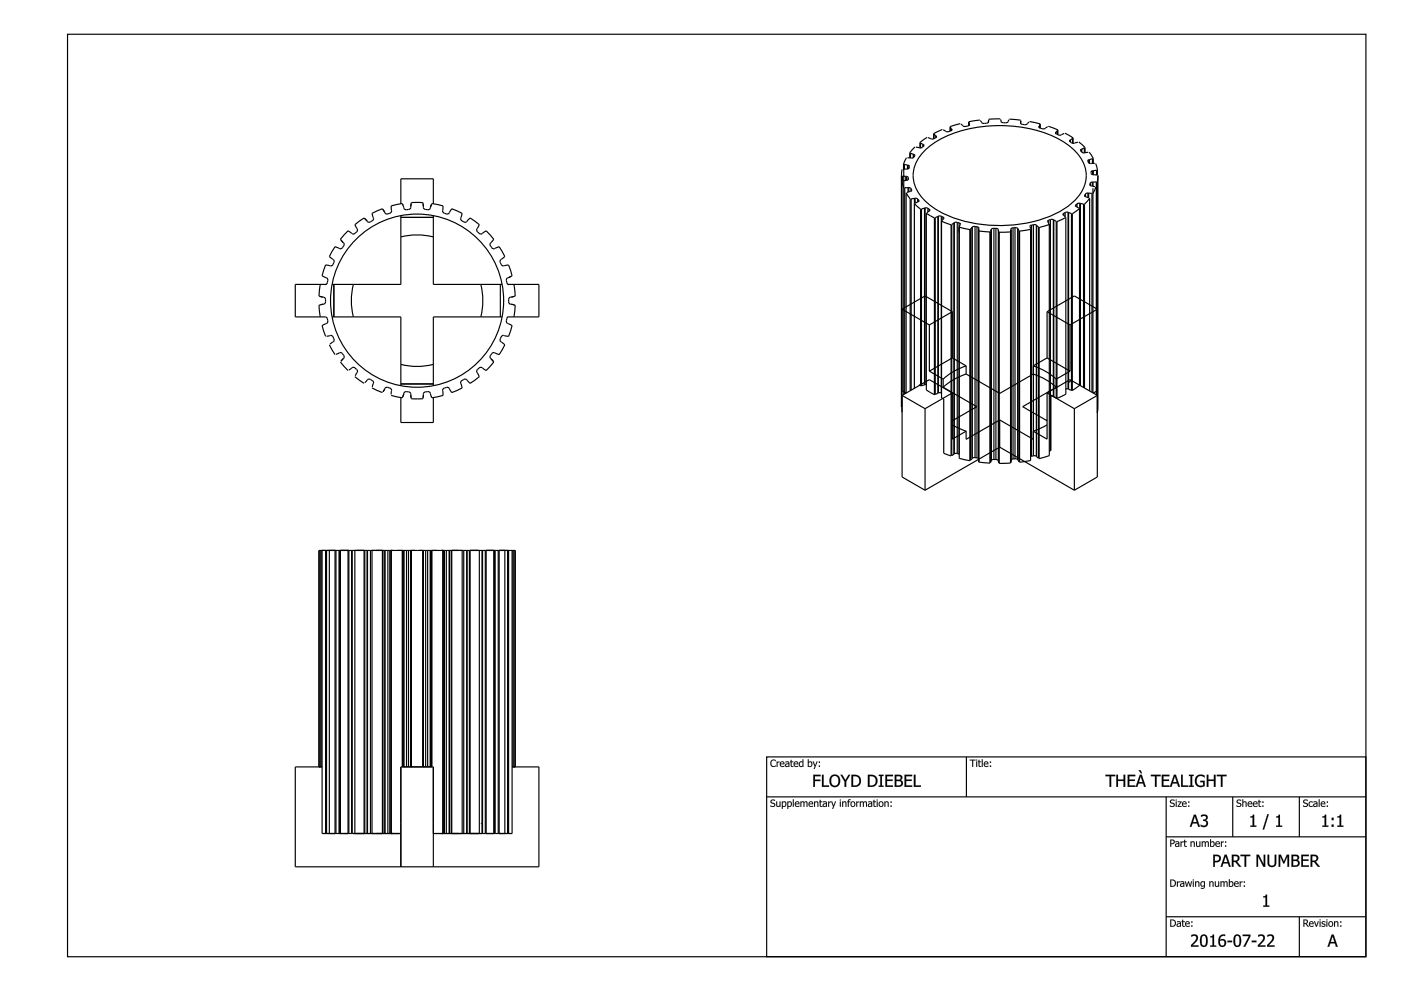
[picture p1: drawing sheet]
<svg xmlns="http://www.w3.org/2000/svg" width="420mm" height="297mm" viewBox="0 0 420 297" stroke-linecap="round" stroke-linejoin="round" font-family="sans-serif">
<g fill="none" stroke="#000" stroke-width=".35">
<path d="M20.3 10.3h389.3v276.5h-389.3zM282.6 38.8l-2.6 1.3v1.5M285.4 38.7l.1 .1M285.4 38.7v.4M285.4 38.7l-.4-.6v1.2M285.5 38.8l-.4 .4a1.74 1.74 0 0 1-2.2-.3M285.5 38.8v.2M288 37.1l-3.1 .8v1.4M288.2 37.2a1.61 1.61 0 0 0 2.6 .2M290.6 36.6l.1 .6M290.7 37.2l.1 .1M290.7 37.2v.3"/>
<path d="M290.8 37.3v.1M293.8 36l-3.3 .5v1.2M296.4 36.4v.3M296.5 35.9a.92 .92 0 0 1-.3 1 .92 .92 0 0 1-1 .1l-.8-.2-.4-.7M300 35.6l-3.4 .1M300.1 35.8a1.03 1.03 0 0 0 1.4 1l.8-.3 .3-.6M302.7 35.7l3.4 .3M306.1 36.8v.2M306.1 36.2v.6M308.6 36.6a1.57 1.57 0 0 1-2.6 .3l.1-.1M308.8 36.4l3.1 .7v1.3M311.6 38v.1"/>
<path d="M311.6 38l.4 .4M311.7 37.9l-.1 .1M311.7 37.9l.2-.6v1.1M311.7 37.9v.3M314.2 38a1.66 1.66 0 0 1-2.2 .4M314.4 37.8l2.9 1.1v1.5M316.6 39.7a.69 .69 0 0 0 .7 .7M316.6 39.7v.3M316.7 39.6l.5-.5v1.2M316.7 39.6v.5M316.7 39.6l-.1 .1M319.4 39.9l2.4 1.4v1.7"/>
<path d="M270.4 52.6v.1M270.4 52.6v69.3M270.5 50.7l-.1 1.9M271 49.1v69.3M271 56.2l-.5-1.9v88.7l6.9 3.9M271.6 52.9v1.2M271.6 52.9l-1-.1v1.5M271.8 47.3l-.3 .7a4.1 4.1 0 0 0-.5 2.7M271.9 52.9h-.3M271.9 52.9l.5 .4M271.9 52.9v1.2M272.2 49.5h.2"/>
<path d="M272.2 49.5v1.2M272.2 49.5l-1-.2v1.4M272.3 56.2v1.4M272.3 56.2l-1 .1v61.7M272.4 53.3a.62 .62 0 0 1-.2 .7 .62 .62 0 0 1-.6 .1l-.8 .1M272.4 53.3v.5M272.4 49.5a.74 .74 0 0 1 .1 1 .74 .74 0 0 1-1 .2h-.7M272.4 49.5v1.1M272.6 56.2l.6 .4M272.6 56.2v1.3M272.6 56.2h-.3M273.2 56.6l.2 .3"/>
<path d="M273.2 56.6v.7M273.4 56.9a.69 .69 0 0 1-1 .6l-.4 .2M273.4 56.9v.3M273.9 46.2l-.8-.3v1.5M273.9 46.2l.2 .1M273.9 46.2v1.1M274.1 47.1l-.7 .3-1.3-.1M274.1 46.3l.3 .3-.3 .5M274.1 46.3v.8M274.2 59.5v1.5M274.2 59.5l-.9 .1v57.3M274.4 44l-.7 .7a2.58 2.58 0 0 0-.9 2.6"/>
<path d="M274.4 59.4l.8 .3M274.4 59.4v1.5M274.4 59.4l-.2 .1M275.2 59.7l.3 .3M275.2 59.7v.8M275.5 60l-.1 .5-1 .4M275.5 60v.4M276.8 43.3l-.7-.5v1.6M276.8 43.3h.2M276.8 43.3v.7M276.9 43.8a1.38 1.38 0 0 1-1.8 .4l-.4-.1M277 43.3l-.1 .5"/>
<path d="M277 43.3v.5M277.1 45.4a31 31 0 0 1 20.5-7.7 36.4 36.4 0 0 1 22.6 5.7 11.4 11.4 0 0 1 5.5 10.4 14.6 14.6 0 0 1-9 10.2 40.9 40.9 0 0 1-35.2-.8 13.8 13.8 0 0 1-7.6-9.6 10 10 0 0 1 3.2-8.2zM278 41.2l-2.1 1.5v1.7M278.3 41.2a1.81 1.81 0 0 0 2.3 .1M280.6 40.7l.2 .1M280.6 40.7v.6M280.6 40.7l-.5-.5v1.4M280.8 40.8l-.2 .5M280.8 40.8v.3M319.1 40l-.9 .5-.9-.1M320.9 42a1.09 1.09 0 0 0 1.6 .8l.8-.2M320.9 42v.4"/>
<path d="M321 41.9l-.1 .1M321 41.9l.7-.4v1.4M321 41.9v.7M323.5 42.6l1.9 1.6v1.6M324.2 44.8v.6M324.2 44.8l-.2 .3 .4 .5M324.4 45.6l.8 .2M324.4 44.7l-.2 .1M324.4 44.7l.8-.4v1.5M324.4 44.7v.9M325.3 58.5l.1 .4 1.2 .4M325.3 58.5v.3"/>
<path d="M325.4 45.8h-.2M325.5 58.1l-.2 .4M325.5 58.1v.9M326.3 57.8l-.8 .3M326.3 57.8l.2 .1M326.3 57.8v1.4M326.4 45.6l-1 .2M326.5 57.9l1 .1v59.5M326.5 57.9v1.4M326.5 47.9v.9M326.5 47.9a.79 .79 0 0 0 0 1 .79 .79 0 0 0 1.1 .1h.7M326.6 45.6l.6 .7a3.1 3.1 0 0 1 .7 2.7"/>
<path d="M326.7 47.8l.9-.2v1.4M326.7 47.8v1.2M326.7 47.8l-.2 .1M326.9 55.3v.2M326.9 55.3a.76 .76 0 0 0 1.1 .6l.4 .1M327 54.9v.7M327 54.9l-.1 .4M327.2 51.6h.1M327.2 51.6v.4M327.2 52l.6 .4 1.2 .1M327.2 52h.1M327.6 54.5l.2 .1"/>
<path d="M327.6 54.5v1.3M327.6 54.5l-.6 .4M327.7 51.2v1.2M327.7 51.2l-.5 .4M327.8 56.4v61.4M327.8 54.6l1-.1v63.9M327.8 54.6v1.2M327.9 51.2h-.2M327.9 51.2l.9-.2v1.5M327.9 51.2v1.2M328.6 49l.5 1.9v1.6M328.7 56.1l-.9 1.9"/>
<path d="M328.8 54.5v63.9M329.3 52.5v.1M329.3 52.6v69.3l-.2 1.9M329.3 52.6l-.2 1.9v88.5l-6.9 3.9M102.3 72l.6 .7M102.9 72.7a1.15 1.15 0 0 1-.2 1.5 1.15 1.15 0 0 1-1.5 0l-.7-.3-.9 1.5-.8 1.5 .6 .5a1.16 1.16 0 0 1 .6 1.6 1.16 1.16 0 0 1-1.5 .5l-.9-.1-.5 1.6-.5 1.7 .7 .3a1.2 1.2 0 0 1 1 1.1 1.2 1.2 0 0 1-.8 1.2M109.4 65.5l.7 .8M110.1 66.3l-.9-1-2.8 2 .4 .8a1.16 1.16 0 0 1-.1 1.6 1.16 1.16 0 0 1-1.6-.1l-.7-.4-2.3 2.5 .8 1M114.9 62.8l.5 .9M115.4 63.7l-.7-1.1-3.1 1.4 .2 .8a1.14 1.14 0 0 1-.2 1.4 1.14 1.14 0 0 1-1.5 .1M120.2 71a19.7 19.7 0 0 1 9.8 0M120.2 65.2h9.8"/>
<path d="M120.2 64.6v20.7h-20.6M120.8 61.3l.1 .2M123.3 61l-.1 .9M123.3 61l-.1 .4a1.17 1.17 0 0 1-.9 1.4 1.17 1.17 0 0 1-1.4-1l-.3-.8-1.6 .3-1.7 .4v.8a1.14 1.14 0 0 1-.5 1.4 1.14 1.14 0 0 1-1.4-.2M126.9 61v.4a1.16 1.16 0 0 0 .7 1.4 1.16 1.16 0 0 0 1.5-.6M126.9 61l-.1-.3h-1.7h-1.7l-.1 .3M126.9 61l.1 .9M129.1 62.1v.1M129.4 61.3l-.2 .6M129.4 61.3l.1-.3 3.4 .7-.1 .8a1.16 1.16 0 0 0 .8 1.5 1.16 1.16 0 0 0 1.4-.7l.5-.7 1.6 .6 1.5 .8-.2 .8a1.16 1.16 0 0 0 .4 1.6 1.16 1.16 0 0 0 1.6-.5l.6-.6 1.4 1 1.4 1-.4 .8a1.16 1.16 0 0 0 .1 1.6 1.16 1.16 0 0 0 1.6-.1l.7-.4 1.2 1.2 1.1 1.3-.5 .7a1.16 1.16 0 0 0-.3 1.6 1.16 1.16 0 0 0 1.6 .2l.8-.3 .9 1.5 .8 1.5-.6 .5a1.16 1.16 0 0 0-.6 1.6 1.16 1.16 0 0 0 1.5 .5l.8-.1 1.1 3.3-1.2 .5M129.4 61.3l-.3 .9M130 61v-7.4h-9.8v7.5"/>
<path d="M130 64.6v20.7h20.6M277.3 62.4v53M277.3 62.4l-.9 .2v53M277.4 62.3l-.1 .1M277.4 62.3l.9 .2M277.4 62.3v53M277.8 63.9l2.4 1.4v53l-2.4-1.4zM278.3 62.5l.4 .2M278.3 62.5v1M278.7 62.7l.1 .4-.8 .7M278.7 62.7v.6M281.3 64.9l-.8 .3v53"/>
<path d="M281.3 64.9v52.9M281.4 64.8v52.9M281.4 64.8h.9M281.4 64.8l-.1 .1M282.3 64.8l.5 .2M282.3 64.8v53M282.4 66.3l2.8 1.1v69.3l-2.2-.8v-16.3l-.6-.3zM282.8 65a.44 .44 0 0 1 .3 .5 .44 .44 0 0 1-.4 .4l-.2 .3M282.8 65v.8M286.1 66.8l-.7 .5v69.3l.7-.5M286.1 66.8v69.3M286.2 66.7l-.1 .1"/>
<path d="M286.2 66.7v69.3M287.1 66.7l.5 .1M287.1 66.7v69.2M287.1 66.7h-.9M287.6 66.8l.5 .4M287.6 66.8v69.3M287.7 68.1l3.2 .7v69.3l-3.2-.7zM288.1 67.3a2.9 2.9 0 0 0-.4 2.4M288.1 67.2v.1M291.5 68.2v69.2M291.5 68.2l-.5 .5v69.3l.5-.6M291.6 68l-.1 .2"/>
<path d="M291.6 68v69.3M292.4 67.9l-.8 .1M292.4 67.9l.6 .1M292.4 67.9v69.3M293 68l.6 .4-.1 .7M293 68v69.3M293.5 68.9v69.6l3.4 .3v-69.3l-3.4-.3M297.3 68.7l-.3 .7v69.3l.3-.6M297.3 68.7v69.4M298.1 68.4l.6 .1M298.1 68.4v69.3M298.1 68.4l-.8 .3"/>
<path d="M298.7 68.5l.5 .1 .2 .3M298.7 68.5v69.2M299.4 68.9l.2 .6v69.2l-.2-.5zM299.6 69.6l3.5-.1v69.3l-2.9 .1h-.6zM303.1 69.2v69.4l.1-.5M303.2 68.9v69.2M303.8 68.3v69.3M303.8 68.3l-.7 .3v.8M304.4 68.2l.8 .3M304.4 68.2v69.3M304.4 68.2l-.6 .1M305.2 68.5l.1 .1"/>
<path d="M305.2 68.5v69.2M305.3 68.6l.3 .5M305.3 68.6v69.3M305.6 69.1v69.3M305.8 69.3l3.3-.5v69.2l-3.3 .5zM308.8 67.9h.1M308.8 67.9l.3 .7M309.4 67.5l-.6 .4M309.4 67.5v69.3M309.9 67.4l.9 .1M309.9 67.4v69.2M309.9 67.4l-.5 .1"/>
<path d="M310.8 67.5l.1 .1M310.8 67.5v69.2M310.9 67.6l.6 .5v69.2l-.6-.4M310.9 67.6v69.3M311.6 68.2l3.1-.9v69.3l-3.1 .9zM314.5 66v.9M314.5 66a.44 .44 0 0 0-.4 .4 .44 .44 0 0 0 .4 .5l.5 2M315 65.8v69.3M315 65.8l-.5 .2M315.9 65.8l.1 .1M315.9 65.8v53M315.9 65.8h-.9"/>
<path d="M316 65.9l.8 .4v53M316 65.9v53M317 66.4l2.6-1.2v53l-2.6 1.2zM318.9 64l.1-.1v.6l-.2-.1zM319 64.5l.5 .5M319.4 63.7l-.4 .2M319.4 63.7v1.3M320.3 63.6l.2 .1M320.3 63.6v53M320.3 63.6l-.9 .1M320.5 63.7l.8 .3v53M320.5 63.7v53"/>
<path d="M321.6 64.1l2.1-1.6v53l-2.1 1.5zM322.7 61.9l.9 .5M322.7 61.4v.5M323 61.1v1M323 61.1l-.3 .3M323.8 60.9l.2 .1M323.8 60.9v54.6M323.8 60.9l-.8 .2M324 61l1 .2v54.9M324 61v54.5M95.9 88.8l.7 .2M96.1 85.3l-.4 3.4 .8 .3a1.16 1.16 0 0 1 1.1 1.1 1.16 1.16 0 0 1-1.1 1.2l-.8 .2 .4 3.4"/>
<path d="M96.6 89l.2 .1M96.8 91.2l-.6 .1M96.8 91.2h.1M97.9 85.3h-9.3v9.7h8.9a1.15 1.15 0 0 1 .8 1.2 1.15 1.15 0 0 1-1 1l-.7 .4 1 3.2M99.6 95h20.6v20.6M100.1 85.3v9.7M106 85.3a19.7 19.7 0 0 0 0 9.7M144.2 85.3a19.7 19.7 0 0 1 0 9.7M150 85.3v9.7M150.6 95h-20.6v20.5M152.3 85.3h9.3v9.7h-9.2l-.4 .3a1.21 1.21 0 0 0 .9 1.9l.7 .4-.5 1.6-.6 1.6-.8-.1a1.16 1.16 0 0 0-1.5 .6 1.16 1.16 0 0 0 .6 1.5l.6 .5-.8 1.5-.9 1.5-.8-.3a1.14 1.14 0 0 0-1.5 0 1.14 1.14 0 0 0-.1 1.5M152.4 83.2a1.23 1.23 0 0 0 .2 2.1"/>
<path d="M153.3 82.8l-.9 .4M153.4 91.2h.1M153.4 89.1h-.1M153.4 89v.1M153.6 91.2l.6 .2M154 88.9l-.6 .1M154.1 85.3l.4 3.4-.8 .3a1.16 1.16 0 0 0-1.2 1.1 1.16 1.16 0 0 0 1.2 1.2l.8 .2-.4 3.4M278.7 97.4v13.9M285.6 93.4v13.9M285.6 93.4l-8.2-4.7-6.9 4 8.2 4.7M285.6 93.4l-6.9 4M314 93.4v13.9"/>
<path d="M314 93.4l6.9 4M314 93.4l8.2-4.7 6.9 4-8.2 4.7M320.9 97.4v13.9M97.9 100.8h.4a1.15 1.15 0 0 1 1.6 .2 1.15 1.15 0 0 1-.2 1.6l-.7 .5M98.8 103.3l1.7 3M100.8 106.2l.3-.1a1.15 1.15 0 0 1 1.6-.1 1.15 1.15 0 0 1 .1 1.6l-.5 .7M102.1 108.5l2.3 2.6M104.6 110.9l.4-.2a1.15 1.15 0 0 1 1.5-.4 1.15 1.15 0 0 1 .5 1.6l-.5 .7M106.4 112.9l2.8 2M109.4 114.7l.3-.2a1.15 1.15 0 0 1 1.4-.8 1.15 1.15 0 0 1 .8 1.5l-.3 .8M111.6 116.3l3.1 1.4M114.9 117.4l.2-.3a1.15 1.15 0 0 1 1.2-1 1.15 1.15 0 0 1 1.1 1.3l-.1 .8"/>
<path d="M117.3 118.5l3.3 .7 .2-.2M120.2 115.1h9.8M120.2 109.2l2.8 .5 2.1 .1 2.1-.1 2.8-.5M121 118.3l-.2 .7M121.1 118v.2M121.1 118a1.16 1.16 0 0 1 1.4-.5 1.16 1.16 0 0 1 .7 1.4l.1 .3M121.1 118l-.3 1M123.2 118.3l.1 .9M126.9 119.2l-.1 .3-1.7 .1-1.7-.1-.1-.3M127 118.4l-.1 .8M129.3 118.7l.1 .3M129.4 119l-.1-.4a1.15 1.15 0 0 0-1.1-1.2 1.15 1.15 0 0 0-1.2 1l-.1 .8"/>
<path d="M130 119.1v7.5h-9.8v-7.4M147.3 107.5l.6 .8M147.3 107.5l.8 1-2.3 2.6-.7-.5a1.16 1.16 0 0 0-1.6-.1 1.16 1.16 0 0 0-.1 1.7l.4 .7-1.4 1-1.4 1-.6-.6a1.16 1.16 0 0 0-1.6-.4 1.16 1.16 0 0 0-.4 1.6l.2 .8-1.5 .7-1.6 .7-.5-.7a1.16 1.16 0 0 0-1.4-.8 1.16 1.16 0 0 0-.8 1.5l.1 .8-3.4 .7-.1-.2M270.5 117.1l1.2 .7M273 117v-57.4l-1.3-1.8v60M275.6 115.3l.5 .4M276.1 115.7v-53l-1.9-1.7v55.5M276.4 115.6l-.3 .1M277.3 115.4l-.9 .2M277.4 115.3l-.1 .1M277.8 115.3h-.4M278.7 111.3l4.2 2.3"/>
<path d="M280.2 115.4l.3 .2M280.5 118.2l-.3 .1M281.3 117.8l-.8 .4M281.4 117.7l.9 .1M281.4 117.7l-.1 .1M282.3 117.8h.1M282.9 116.1l10 5.8-7.3 4.2M282.9 113.6v2.5M285.6 117.8l-8.2 4.7M285.6 117.8l-6.9-4-8.2 4.7 6.9 4M285.6 107.3l-6.9 4M285.6 117.8v13.8l4.1-2.4"/>
<path d="M285.6 107.3l4.1 2.4M289.7 112.1a18.7 18.7 0 0 0-6.8 4M289.7 109.7a18.7 18.7 0 0 0-6.8 3.9M289.7 109.7v2.4M289.7 112.1l10.1 5.8 10.1-5.8M309.9 109.7v2.4M309.9 112.1a18.7 18.7 0 0 1 6.9 4l-10.1 5.8 7.3 4.2M309.9 109.7a18.7 18.7 0 0 1 6.9 3.9l4.1-2.3M314 107.3l-4.1 2.4M314 107.3l6.9 4M314 117.8l8.2 4.7M314 117.8v13.8l-4.1-2.4"/>
<path d="M314 117.8l6.9-4 8.2 4.7-6.9 4M315.9 118.8l-.7-.1v16.3l-.2 .1M315.9 118.8l.1 .1M316 118.9l.8 .4M316.8 119.3l.2 .1M317 116.8l-.2 .1M320.3 116.6l.2 .1M320.3 116.6h-.7M320.5 116.7l.8 .3M321.3 114l-.8 .7M321.3 117h.3M325.2 116.3v-55.1l1.6-1.8v57.7"/>
<path d="M329.1 117.1l-1.2 .7M277.4 122.5v24.4M285.6 127.3l4.1 1.9M285.6 125.8l.3 .2M286.2 136l-.1 .1M287.1 135.9l.5 .2M287.1 135.9l-.9 .1M287.6 135.1h.1M287.6 136.1h.1M291.6 137.3l-.1 .1M292.4 137.2l-.8 .1M292.4 137.2l.6 .1"/>
<path d="M293 137.3l.5 .2M293.5 137.8v.5M298.1 137.7h.6M298.1 137.7l-.6 .1-.2 .3M298.7 137.7l.7 .3M299.8 125.9l-10.1 5.8v-2.5M299.8 125.9v8.1M299.8 134l22.4 12.9M299.8 125.9l10.1 5.8v-2.5M299.8 134l-22.4 12.9M303.1 136.8h.1M303.8 137.6l-.7 .3"/>
<path d="M304.4 137.5l.8 .2M304.4 137.5l-.6 .1M305.2 137.7l.1 .2M305.3 137.9l.3 .5M305.6 136.5h-.3M309.4 135.8l-.3 .1M309.4 136.8l-.3 .1M309.9 136.6l.9 .1M309.9 136.6l-.5 .2M310.8 136.7l.1 .2M314 125.8l-.2 .2M314 127.3l-4.1 1.9"/>
<path d="M315 135.1l-.3 .1M322.2 122.5v24.4M96 165v64.9h-.3v-64.9h2.2v84.8M96.3 165v64.9M96.6 165h1v84.8h-1zM97.8 165h7.8M98.8 165h1.7v84.8h-1.7zM99.1 165h1.1M100.1 165h.7v84.8M101.7 165v84.8M102.1 165h2.3v84.8h-2.3zM105.5 165v84.8"/>
<path d="M105.6 165h1.3M105.6 165v84.8M106.4 165h2.8v84.8h-2.8zM106.9 165h3.3M106.9 165h2.5v84.8M110.1 165v84.8M110.2 165h.9M110.2 165v84.8h.9M111.1 165h.5M111.1 165v84.8M111.6 165h3.1v84.8M111.6 165v84.8h3.1"/>
<path d="M112 165h-.4h3.3v84.8M112 165h.1M112.8 165h2.7M115.4 165v84.8M115.5 165h.8M115.5 165v84.8h.8M116.3 165h.6M116.3 165v84.8M116.9 165h.4M116.9 165v84.8M117.3 165v84.8h-.4M117.3 165h.4"/>
<path d="M119.2 165h1.9M120.6 165l.2 64.9M120.6 165v64.9M120.6 165h-3.3v84.8M121.1 165v64.9M121.1 165v64.9h.8M121.1 165h.8M121.9 165h.6M121.9 165v64.9M122.5 165h.7M122.5 165v64.9M123.2 165v64.9h-.7"/>
<path d="M123.2 165h1.1M123.3 165v64.9M123.4 165h3.4v64.9h-3.4zM125.8 165h1.2M126.9 165v64.9M127 165v64.9h.7M127 165h.7M127.7 165h.6M127.7 165v64.9M128.3 165h.7M128.3 165v64.9M129 165v64.9h-.7"/>
<path d="M129 165h2M129.1 165v64.9M129.4 165v64.9M132.4 165h.5M132.9 165h.4M132.9 165h-3.4v64.9M132.9 165v84.8M133.3 165h.6M133.3 165v84.8M133.9 165h.8M133.9 165v84.8M134.7 165v84.8h-.8"/>
<path d="M134.7 165h2.7M134.8 165v84.8M135.3 165v84.8M135.5 165h3.6M135.5 165h3.1v84.8h-3.1M135.5 165v84.8M139.1 165h.9M139.1 165v84.8M140 165v84.8h-.9M140 165h3.3M140.1 165v84.8M140.8 165v84.8"/>
<path d="M141 165h2.2M141 165h2.8v84.8h-2.8M141 165v84.8M143 165h.1M143 165h.2M143.2 165h1.4M144.6 165h9.9v64.9h-.4v-64.9M144.6 165v84.8M144.7 165v84.8M145.5 165v84.8M145.8 165h1.3M145.8 165h2.3v84.8h-2.3"/>
<path d="M145.8 165v84.8M147.1 165h.1M147.1 165h1.2v84.8h-1.2M148.5 165v84.8M149.4 165v84.8M149.7 165h.3M149.7 165h1.7v84.8h-1.7M149.7 165v84.8M150 165h1M152.2 165v84.8M152.5 165v84.8h1.1v-84.8M153.9 165v64.9"/>
<path d="M96.6 229.9h-8v29.9h73v-29.9h-8M121.9 229.9h.6M127.7 229.9h.6M229.9 226.9h179.7v59.9h-179.7zM229.9 238.9h179.7M289.8 226.9v12M349.7 238.9v47.9M369.7 238.9v11.9M389.7 238.9v11.9M96.8 249.8h8.8M99.1 249.8h1.1M100.1 249.8h.4"/>
<path d="M104.4 249.8h-2.5v-84.8h2.7v84.8M105.6 249.8h3.6M106 249.8h14.2M111.1 249.8h.5M111.6 249.8h3.1M111.6 249.8h.4M112 249.8h.1M116.3 249.8h.6M117.3 249.8h1.6M117.3 249.8h2.5M120.2 259.8v-29.9h9.8v29.9M130 249.8h14.2"/>
<path d="M130.3 249.8h2.6M132.9 249.8h.4M133.3 249.8h.6M135.5 249.8h3.6M141 249.8h2.2M143 249.8h.1M143 249.8h.2M143.2 249.8h1.4M144.6 249.8h8.7M145.8 249.8h1.3M147.1 249.8h.1M149.7 249.8h.3"/>
<path d="M150 249.8h1M349.7 250.8h59.9M349.7 274.8h59.9M389.7 274.8v12"/>
<circle cx="125.1" cy="90.1" r="26"/>
</g>
<g fill="#000">
<path d="M378.9 268.7l.5-.1 .2-.4h.4v3.2h.6v.4h-1.7v-.4h.6v-2.4h-.6z"/>
<path d="M231.3 228l.9-.3 .5 .1v.4a.81 .81 0 0 0-1.2 0 .81 .81 0 0 0 0 1.1 .81 .81 0 0 0 1.2 .1v.3a1.12 1.12 0 0 1-1.6-.2 1.12 1.12 0 0 1 .2-1.5zM232.9 228.2h.3v.3l.6-.3v.3l-.6 .2v1.2h-.3zM234.1 228.4a.7 .7 0 0 1 .8-.1 .7 .7 0 0 1 .4 .8h-1.2a.65 .65 0 0 0 .5 .5 .65 .65 0 0 0 .6-.1v.3a.9 .9 0 0 1-1.1-.2 .9 .9 0 0 1 0-1.2zM234.3 228.5l-.2 .4h.9l-.2-.5zM235.8 229.2a.37 .37 0 0 0 .2 .5 .37 .37 0 0 0 .5-.2v-.5zM235.6 228.3l1 .1 .1 1.5-.2-.2a.59 .59 0 0 1-.8 .1 .59 .59 0 0 1-.2-.8 .59 .59 0 0 1 .8-.2h.2l-.1-.3-.8 .1zM237.1 227.8h.3v.4h.5v.3h-.5v1.1h.5a.41 .41 0 0 1-.5 .3 .41 .41 0 0 1-.3-.5v-.9h-.2zM238.2 228.4a.7 .7 0 0 1 .9-.1 .7 .7 0 0 1 .3 .8h-1.1a.65 .65 0 0 0 .4 .5 .65 .65 0 0 0 .7-.1v.3a.9 .9 0 0 1-1.2-.2 .9 .9 0 0 1 0-1.2zM238.4 228.5l-.1 .4h.8l-.2-.5zM239.8 228.4l.3-.2 .6 .1v-.7h.2v2.3l-.2-.2a.72 .72 0 0 1-1 0 .72 .72 0 0 1-.1-1zM240 228.6a.56 .56 0 0 0-.1 .8 .56 .56 0 0 0 .8 .1v-1zM242.5 228.6v1a.55 .55 0 0 0 .9-.5 .55 .55 0 0 0-.8-.5zM242.3 227.6h.2v.8a.74 .74 0 0 1 1.1 .1 .74 .74 0 0 1-.1 1 .67 .67 0 0 1-1 .3l-.2 .1zM243.7 228.2h.3l.5 1.2 .4-1.2h.3l-.9 2.3h-.3l.3-.7zM245.6 228.2h.3v.5h-.3zM245.6 229.5h.3v.4h-.3z"/>
<path d="M231.3 227.9l.7-.3 .7 .2v.4l-.7-.3-.5 .2a.84 .84 0 0 0-.1 1.1 .84 .84 0 0 0 1 .4l.3-.2v.3l-.3 .1a1.12 1.12 0 0 1-1.4-.5 1.12 1.12 0 0 1 .3-1.4zM231.3 228a1.11 1.11 0 0 0-.1 1.5 1.11 1.11 0 0 0 1.5 .2v-.3l-.7 .3-.5-.3a.85 .85 0 0 1-.1-1.2 .85 .85 0 0 1 1.2 0l.1-.4-.3-.1h-.6zM232.9 228.2h.3v.3l.6-.3v.3l-.6 .2v1.2h-.3zM232.9 228.2v1.7h.3v-1.2l.6-.2v-.3l-.6 .3v-.3zM234 228.4a.71 .71 0 0 1 .9-.2 .71 .71 0 0 1 .4 .9h-1.2a.66 .66 0 0 0 1.1 .4 .73 .73 0 0 1-.9 .5 .73 .73 0 0 1-.5-.9zM234.1 228.4a.85 .85 0 0 0-.2 1.1 .85 .85 0 0 0 1.1 .3h.2v-.3l-.4 .2a.53 .53 0 0 1-.7-.6l1.1-.2a.66 .66 0 0 0-.4-.7 .66 .66 0 0 0-.7 .2zM234.3 228.5l-.2 .4h.9l-.2-.4zM234.3 228.5l.5-.1 .2 .5h-.9zM235.8 229.2a.35 .35 0 0 0 .2 .5 .35 .35 0 0 0 .5-.2v-.5zM235.8 229.2l.7-.2v.5a.38 .38 0 0 1-.5 .2 .38 .38 0 0 1-.2-.5zM235.6 228.3l.8-.1 .3 .3 .1 1.4h-.4l.1-.2-.2 .1a.53 .53 0 0 1-.8-.1 .53 .53 0 0 1 .2-.8l.8-.1a.52 .52 0 0 0-.9-.2zM235.6 228.3v.3l.7-.1 .2 .3a.67 .67 0 0 0-.9 .1 .67 .67 0 0 0 0 .9l.4 .1 .5-.2v.2h.2l-.1-1.5zM237.1 227.8h.3v.4h.5v.3h-.5v1l.5 .1-.1 .3a.51 .51 0 0 1-.7-.5v-.9h-.2zM237.1 227.8l-.2 .7 .2-.1v1a.53 .53 0 0 0 .8 .4v-.2l-.5-.1v-1.1l.5 .1v-.3l-.5 .1v-.5zM238.2 228.4a.71 .71 0 0 1 .9-.2 .71 .71 0 0 1 .3 .9h-1.1a.66 .66 0 0 0 1.1 .4 .73 .73 0 0 1-.9 .5 .73 .73 0 0 1-.5-.9zM238.2 228.4a.85 .85 0 0 0-.1 1.1 .85 .85 0 0 0 1 .3h.3v-.3l-.4 .2a.53 .53 0 0 1-.7-.6l1.1-.2a.66 .66 0 0 0-.4-.7 .66 .66 0 0 0-.8 .2zM238.4 228.5l-.1 .4h.8l-.2-.4zM238.4 228.5l.5-.1 .2 .5h-.9zM239.8 228.4l.3-.2 .6 .1v-.7h.3v2.3h-.3v-.2l-.7 .2-.3-.2-.1-.6zM239.8 228.4a.78 .78 0 0 0-.3 1 .78 .78 0 0 0 1 .4l.2-.1v.2h.2v-2.3h-.2v.7l-.6-.1zM240 228.6a.54 .54 0 0 0-.1 .8 .54 .54 0 0 0 .8 .1v-1zM240 228.6l.7-.1v1a.57 .57 0 0 1-.9-.1 .57 .57 0 0 1 .2-.8zM242.5 228.6v1a.54 .54 0 0 0 .8-.5 .54 .54 0 0 0-.7-.5zM242.5 228.6a.57 .57 0 0 1 .9 .5 .57 .57 0 0 1-.9 .5zM242.2 227.6h.3v.8a.7 .7 0 0 1 1-.1 .7 .7 0 0 1 .1 1 .68 .68 0 0 1-1.1 .5l-.3 .1zM242.3 227.6v2.3l.2-.1a.77 .77 0 0 0 1.1-.7 .77 .77 0 0 0-.9-.8l-.2 .1v-.8zM243.7 228.2h.3l.5 1.2 .4-1.2h.3l-.9 2.3h-.3l.3-.7zM243.7 228.2l.6 1.6-.3 .7h.3l.9-2.3h-.3l-.4 1.3-.5-1.3zM245.5 228.2h.4v.5h-.4zM245.6 228.2v.5h.3v-.5zM245.5 229.4h.4v.5h-.4zM245.6 229.5v.4h.3v-.4z"/>
<path d="M243.9 232.2h2.2v.5h-1.7v1h1.6v.4h-1.6v1.8h-.5zM246.5 232.2h.5v3.2h1.6v.5h-2.1zM249.2 232.6a1.7 1.7 0 0 1 2.2-.1 1.7 1.7 0 0 1 .5 2.1 1.67 1.67 0 0 1-2.2 1.2 1.67 1.67 0 0 1-.9-2.3zM249.7 232.8l-.4 .6a1.28 1.28 0 0 0 .2 1.6 1.28 1.28 0 0 0 1.7 .1 1.51 1.51 0 0 0 .3-1.5 1.51 1.51 0 0 0-1.3-1zM252.1 232.2h.5l.9 1.6 1-1.6h.5l-1.2 2.1v1.6h-.5v-1.6zM255.3 232.2h.9a1.83 1.83 0 0 1 2 1.8 1.83 1.83 0 0 1-2 1.9h-.9zM255.8 232.6v2.8a1.46 1.46 0 0 0 1.9-1.4 1.46 1.46 0 0 0-1.9-1.4zM260.3 232.2h.8a1.83 1.83 0 0 1 2.1 1.8 1.83 1.83 0 0 1-2.1 1.9h-.8zM260.8 232.6v2.8a1.46 1.46 0 0 0 1.9-1.4 1.46 1.46 0 0 0-1.9-1.4zM263.5 232.2h1.5v.4h-.5v2.9h.5v.4h-1.5v-.4h.5v-2.9h-.5zM265.5 232.2h2.3v.5h-1.8v1h1.7v.4h-1.7v1.3h1.8v.5h-2.3zM268.3 232.2h1a.9 .9 0 0 1 1.2 .4 .9 .9 0 0 1-.4 1.2 1.08 1.08 0 0 1 .6 1.4 1.08 1.08 0 0 1-1.3 .7h-1.1zM268.8 232.6v1.1h.6a.58 .58 0 0 0 .7-.6 .58 .58 0 0 0-.8-.5zM268.8 234.1v1.3h.4a.73 .73 0 0 0 1.1-.5 .73 .73 0 0 0-.9-.8zM271.3 232.2h2.2v.5h-1.7v1h1.6v.4h-1.6v1.3h1.7v.5h-2.2zM274.1 232.2h.5v3.2h1.6v.5h-2.1z"/>
<path d="M243.9 232.2h2.2v.5h-1.7v1h1.6v.4h-1.6v1.8h-.5zM243.9 232.2v3.7h.5v-1.8h1.6v-.4h-1.6v-1.1l1.7 .1v-.5zM246.5 232.2h.5v3.2h1.6v.5h-2.1zM246.5 232.2v3.7h2.1v-.5l-1.6 .1v-3.3zM249.2 232.6a1.72 1.72 0 0 1 2.2-.1 1.72 1.72 0 0 1 .5 2.1l-.4 .9a1.66 1.66 0 0 1-2.3 0l-.5-1.5zM249.2 232.6a2.16 2.16 0 0 0 .7 3.3 1.88 1.88 0 0 0 2-1.1 1.88 1.88 0 0 0-.4-2.1 1.65 1.65 0 0 0-2.3-.1zM249.6 232.9l-.2 .5a1.26 1.26 0 0 0 .1 1.6 1.26 1.26 0 0 0 1.6 .1 1.46 1.46 0 0 0 .3-1.6 1.46 1.46 0 0 0-1.4-.9zM249.6 232.8l1.1-.2 .7 .8a1.3 1.3 0 0 1-.2 1.7 1.3 1.3 0 0 1-1.7 .1l-.3-1.4zM252 232.2h.6l.9 1.6 1-1.6h.5l-1.2 2.1v1.6h-.5v-1.6zM252.1 232.2l1.2 2.1v1.6h.5l-.1-1.7 1.3-2h-.5l-1 1.7-.9-1.7zM255.3 232.2h.9a1.85 1.85 0 0 1 2 1.8 1.85 1.85 0 0 1-2 1.9h-.9zM255.3 232.2v3.7l2.2-.3a1.99 1.99 0 0 0 0-3.1zM255.8 232.6v2.8a1.44 1.44 0 0 0 1.9-1.4 1.44 1.44 0 0 0-1.9-1.3zM255.8 232.6l1.4 .2a1.58 1.58 0 0 1 0 2.4l-1.4 .3zM260.3 232.2h.8a1.85 1.85 0 0 1 2.1 1.8 1.85 1.85 0 0 1-2.1 1.9h-.8zM260.3 232.2v3.7l2.1-.3a1.99 1.99 0 0 0 0-3.1zM260.8 232.6v2.8a1.44 1.44 0 0 0 1.8-1.4 1.44 1.44 0 0 0-1.8-1.3zM260.7 232.6l1.4 .2a1.59 1.59 0 0 1 .1 2.4l-1.5 .3zM263.5 232.2h1.5v.4h-.5v2.9h.5v.4h-1.5v-.4h.5v-2.9h-.5zM263.5 232.2v.4h.5v2.9h-.5v.4h1.5v-.4h-.5v-2.9h.5v-.4zM265.5 232.2h2.3v.5h-1.8v1l1.7-.1v.5h-1.7v1.3h1.8v.5h-2.3zM265.5 232.2v3.7h2.3v-.5l-1.8 .1v-1.4h1.7v-.4h-1.7v-1.1l1.8 .1v-.5zM268.3 232.2h1a.92 .92 0 0 1 1.2 .4 .92 .92 0 0 1-.4 1.2 .95 .95 0 0 1 .5 1.6l-.6 .4-1.7 .1zM268.3 232.2v3.7l1.1-.1a1.08 1.08 0 0 0 1.3-.6 1.08 1.08 0 0 0-.6-1.4 .82 .82 0 0 0 .1-1.4zM268.8 232.6v1.1l1.1-.1 .2-.5-.2-.4zM268.8 232.6h.5a.6 .6 0 0 1 .9 .5 .6 .6 0 0 1-.8 .6h-.6zM268.8 234.1v1.3l1.2-.1a.66 .66 0 0 0 .2-.9 .66 .66 0 0 0-.8-.3zM268.8 234.1l1.2 .1a.76 .76 0 0 1 .2 1 .76 .76 0 0 1-1 .3h-.4zM271.2 232.2h2.4v.5h-1.8v1l1.6-.1v.5h-1.6v1.3h1.8v.5h-2.4zM271.3 232.2v3.7h2.2v-.5l-1.8 .1v-1.4h1.7v-.4h-1.7v-1.1l1.8 .1v-.5zM274 232.2h.6v3.2h1.6v.5h-2.2zM274.1 232.2v3.7h2.1v-.5l-1.7 .1 .1-3.3z"/>
<path d="M290.8 227.7h1.8v.3h-.8l.1 1.9h-.4l.1-1.9h-.8zM290.8 227.7v.3l.8-.1v2h.2v-2l.8 .1v-.3zM292.8 228.2h.3v1.7h-.3zM292.8 228.2v1.7h.2v-1.7zM292.7 227.7h.4v.3h-.4zM292.7 227.7v.3h.4v-.3zM293.5 227.8h.3l-.1 .4h.6v.3h-.6l.1 1 .5 .1-.1 .3a.51 .51 0 0 1-.7-.5v-.9h-.2zM293.5 227.8l-.2 .7 .2-.1v1a.53 .53 0 0 0 .7 .4v-.2l-.5-.1v-1.1l.5 .1v-.3l-.5 .1v-.5zM294.4 227.6h.3v2.3h-.3zM294.4 227.6v2.3h.3v-2.3zM295.2 228.4a.71 .71 0 0 1 .9-.2 .71 .71 0 0 1 .3 .9h-1.1a.66 .66 0 0 0 1.1 .4 .73 .73 0 0 1-.9 .5 .73 .73 0 0 1-.5-.9zM295.2 228.4a.85 .85 0 0 0-.1 1.1 .85 .85 0 0 0 1 .3h.3v-.3l-.4 .2a.53 .53 0 0 1-.7-.6l1.1-.2a.66 .66 0 0 0-.4-.7 .66 .66 0 0 0-.8 .2zM295.4 228.5l-.1 .4h.9l-.3-.4zM295.4 228.5l.5-.1 .3 .5h-.9zM296.9 228.2h.3v.5h-.3zM296.9 228.2v.5h.3v-.5zM296.9 229.4h.3v.5h-.3zM296.9 229.5v.4h.3v-.4z"/>
<path d="M290.8 227.7h1.8v.3h-.8v1.9h-.2v-1.9h-.8zM292.8 228.2h.2v1.7h-.2zM292.7 227.7h.4v.3h-.4zM293.5 227.8h.2v.4h.5v.3h-.5l.1 1.1h.4a.41 .41 0 0 1-.5 .3 .41 .41 0 0 1-.2-.5v-.9h-.2zM294.4 227.6h.3v2.3h-.3zM295.2 228.4a.7 .7 0 0 1 .9-.1 .7 .7 0 0 1 .3 .8h-1.1a.64 .64 0 0 0 .4 .5 .64 .64 0 0 0 .7-.1v.3a.9 .9 0 0 1-1.2-.2 .9 .9 0 0 1 0-1.2zM295.4 228.5l-.1 .4h.9l-.3-.5zM296.9 228.2h.3v.5h-.3zM296.9 229.5h.3v.4h-.3z"/>
<path d="M331.5 232.2h3v.5h-1.3l.1 3.2h-.6l.1-3.2h-1.3zM331.5 232.2v.5l1.3-.1v3.3h.4v-3.3l1.3 .1v-.5zM334.8 232.2h.5v1.5h1.7l-.1-1.5h.6v3.7h-.6v-1.8h-1.6v1.8h-.5zM334.8 232.2v3.7h.5v-1.8h1.7v1.8h.4v-3.7h-.4v1.5h-1.7v-1.5zM338.2 232.2h2.3v.5h-1.8v1l1.7-.1v.5h-1.7v1.3h1.8v.5h-2.3zM338.2 232.2v3.7h2.3v-.5l-1.8 .1v-1.4h1.6v-.4h-1.6v-1.1l1.8 .1v-.5zM341.8 232.2h.6l1.3 3.7h-.6l-.3-1.1h-1.4l-.3 1.1h-.5zM341.8 232.2l-1.2 3.7h.5l.3-1.1h1.4l.3 1.1h.5l-1.2-3.7zM342.1 232.7l-.6 1.7h1.2zM342.1 232.6l.6 1.9h-1.2zM341.4 230.8h.7l.4 1h-.4zM341.5 230.9l.6 .9h.4l-.4-.9zM345.1 232.2h3v.5h-1.2v3.2h-.5v-3.2h-1.3zM345.2 232.2v.5l1.2-.1v3.3h.5l-.1-3.3 1.3 .1v-.5zM348.4 232.2h2.3v.5h-1.8v1l1.7-.1v.5h-1.7v1.3h1.8v.5h-2.3zM348.4 232.2v3.7h2.3v-.5l-1.8 .1v-1.4h1.7v-.4h-1.7v-1.1l1.8 .1v-.5zM352 232.2h.7l1.2 3.7h-.6l-.3-1.1h-1.4l-.3 1.1h-.5zM352.1 232.2l-1.3 3.7h.5l.3-1.1h1.5l.3 1.1h.5l-1.3-3.7zM352.3 232.7l-.5 1.7h1.1zM352.3 232.6l.6 1.9h-1.2zM354.2 232.2h.5v3.2h1.6v.5h-2.1zM354.2 232.2v3.7h2.1v-.5l-1.6 .1v-3.3zM356.5 232.2h1.5v.4h-.5v2.9h.5v.4h-1.5v-.4h.5v-2.9h-.5zM356.6 232.2v.4h.5v2.9h-.5v.4h1.4v-.4h-.5v-2.9h.5v-.4zM358.8 232.6l.8-.4h.8l.9 .3v.6a1.42 1.42 0 0 0-2.4 .7 1.42 1.42 0 0 0 1.9 1.6v-.9h-.9v-.5h1.4v1.6l-.6 .2a1.88 1.88 0 0 1-2.2-.7 1.88 1.88 0 0 1 .2-2.3zM358.8 232.7a2.33 2.33 0 0 0 0 2.8 2.21 2.21 0 0 0 2.5 .1v-1.6h-1.3v.5l.8-.1v1l-.9 .1-.7-.4a1.47 1.47 0 0 1-.2-1.8 1.47 1.47 0 0 1 1.8-.6l.5 .4v-.6l-.9-.3h-.8zM361.9 232.2h.5v1.5h1.7l-.1-1.5h.6v3.7h-.6v-1.8h-1.6v1.8h-.5zM361.9 232.2v3.7h.5v-1.8h1.7v1.8h.4v-3.7h-.4v1.5h-1.7v-1.5zM364.9 232.2h3v.5h-1.3l.1 3.2h-.6v-3.2h-1.2zM364.9 232.2v.5l1.3-.1-.1 3.3h.5v-3.3l1.2 .1v-.5z"/>
<path d="M331.5 232.2h3v.5h-1.3v3.2h-.4v-3.2h-1.3zM334.8 232.2h.5v1.5h1.7v-1.5h.4v3.7h-.4v-1.8h-1.7v1.8h-.5zM338.2 232.2h2.3v.5h-1.8v1h1.6v.4h-1.6v1.3h1.8v.5h-2.3zM341.8 232.2h.6l1.2 3.7h-.5l-.3-1.1h-1.4l-.3 1.1h-.5zM342.1 232.7l-.6 1.7h1.2zM341.5 230.9h.6l.4 .9h-.4zM345.2 232.2h2.9v.5h-1.2v3.2h-.5v-3.2h-1.2zM348.4 232.2h2.3v.5h-1.8v1h1.7v.4h-1.7v1.3h1.8v.5h-2.3zM352.1 232.2h.5l1.3 3.7h-.5l-.4-1.1h-1.4l-.3 1.1h-.5zM352.3 232.7l-.5 1.7h1.1zM354.2 232.2h.5v3.2h1.6v.5h-2.1zM356.6 232.2h1.4v.4h-.5v2.9h.5v.4h-1.4v-.4h.4v-2.9h-.4zM358.8 232.7l.8-.5h.8l.9 .3v.6a1.43 1.43 0 0 0-2.4 .7 1.43 1.43 0 0 0 1.9 1.6v-.9h-.8v-.5h1.3v1.6a1.93 1.93 0 0 1-2.6-.3 1.93 1.93 0 0 1 .1-2.6zM361.9 232.2h.5v1.5h1.7v-1.5h.4v3.7h-.4v-1.8h-1.7v1.8h-.5zM364.9 232.2h2.9v.5h-1.2v3.2h-.5v-3.2h-1.2z"/>
<path d="M231.3 239.8l.8-.1 .3 .1v.3a.49 .49 0 0 0-.7-.3 .49 .49 0 0 0-.2 .7l.1 .1a.72 .72 0 0 1 .9 .8 .72 .72 0 0 1-1.2 .4l-.3-.1v-.3a.59 .59 0 0 0 .7 .2 .59 .59 0 0 0 .4-.5 .85 .85 0 0 1-.8-.4 .85 .85 0 0 1 0-.9zM232.8 240.2h.3v1.2l.3 .2 .4-.2v-1.2h.3v1.6h-.3v-.1l-.5 .2-.4-.2zM234.5 240.2l.2 .2a.74 .74 0 0 1 1.1 0 .74 .74 0 0 1 0 1.1 .68 .68 0 0 1-1.1 .3v.7h-.2zM234.7 240.6v.9a.55 .55 0 0 0 .9-.4 .55 .55 0 0 0-.8-.6zM236.1 240.2l.3 .2a.74 .74 0 0 1 1 0 .74 .74 0 0 1 0 1.1 .68 .68 0 0 1-1 .3v.7h-.3zM236.4 240.6v.9a.55 .55 0 0 0 .8-.4 .55 .55 0 0 0-.7-.6zM237.8 239.6h.2v2.2h-.2zM238.6 240.4a.7 .7 0 0 1 .8-.2 .7 .7 0 0 1 .4 .9h-1.2a.64 .64 0 0 0 .4 .5 .64 .64 0 0 0 .7-.2v.3a.9 .9 0 0 1-1.1-.1 .9 .9 0 0 1 0-1.2zM238.8 240.5l-.2 .3h.9l-.2-.4zM240 240.2h.3v.2a.5 .5 0 0 1 .9 .1l.4-.3 .4 .1 .2 1.5h-.3v-.9a.34 .34 0 0 0-.2-.5 .34 .34 0 0 0-.5 .4v1h-.2l-.1-1.2-.2-.2-.4 .2v1.2h-.3zM242.7 240.4a.7 .7 0 0 1 .8-.2 .7 .7 0 0 1 .4 .9h-1.2a.64 .64 0 0 0 .5 .5 .64 .64 0 0 0 .6-.2v.3a.9 .9 0 0 1-1.1-.1 .9 .9 0 0 1 0-1.2zM242.9 240.5l-.2 .3h.9l-.2-.4zM244.1 240.2h.3v.2a.56 .56 0 0 1 .7-.2 .56 .56 0 0 1 .3 .6v1h-.2l-.1-1.2-.3-.2-.4 .2v1.2h-.3zM245.8 239.7h.3v.5h.5v.2h-.5l.1 1.1 .4 .1a.41 .41 0 0 1-.5 .3 .41 .41 0 0 1-.3-.6v-.9h-.1zM247.1 241.2a.37 .37 0 0 0 .1 .5 .37 .37 0 0 0 .5-.3v-.4zM246.8 240.2l1.1 .2 .1 1.4-.3-.1a.59 .59 0 0 1-.8 .1 .59 .59 0 0 1-.2-.8 .59 .59 0 0 1 .8-.2h.2l-.1-.3h-.8zM248.4 240.2h.2v.3l.6-.3v.3l-.6 .2v1.1h-.2zM249.3 240.2h.3l.4 1.2 .4-1.2h.3l-.8 2.3h-.3l.3-.7zM251.9 240.2h.3v1.6h-.3zM251.9 239.7h.3v.2h-.3zM252.6 240.2h.2v.2a.56 .56 0 0 1 .7-.2 .56 .56 0 0 1 .3 .6v1h-.2l-.1-1.2-.2-.2-.5 .2v1.2h-.2zM254.4 239.7a.37 .37 0 0 1 .4-.2 .37 .37 0 0 1 .3 .3l-.5 .2-.1 .2h.5v.2h-.5v1.4h-.2v-1.4l-.2-.2h.2zM255.3 240.4a.77 .77 0 0 1 1 .1 .77 .77 0 0 1-.1 1.1 .77 .77 0 0 1-1.1-.1zM255.5 240.6a.55 .55 0 0 0-.1 .8 .55 .55 0 0 0 .8 0 .55 .55 0 0 0 0-.7 .55 .55 0 0 0-.7-.1zM256.8 240.2h.3v.3l.6-.3v.3l-.6 .2v1.1h-.3zM257.9 240.2h.2v.2a.5 .5 0 0 1 .9 .1l.4-.3 .5 .1 .1 1.5h-.3v-.9a.34 .34 0 0 0-.2-.5 .34 .34 0 0 0-.4 .4v1h-.3v-1.2l-.3-.2-.4 .2v1.2h-.2zM260.6 241.2a.37 .37 0 0 0 .2 .5 .37 .37 0 0 0 .5-.3v-.4zM260.4 240.2l1.1 .2 .1 1.4-.3-.1a.59 .59 0 0 1-.8 .1 .59 .59 0 0 1-.2-.8 .59 .59 0 0 1 .8-.2h.2l-.1-.3h-.8zM262 239.7h.2v.5h.5v.2h-.5l.1 1.1 .4 .1a.41 .41 0 0 1-.5 .3 .41 .41 0 0 1-.2-.6v-.9h-.2zM262.9 240.2h.3v1.6h-.3zM262.9 239.7h.3v.2h-.3zM263.7 240.4a.77 .77 0 0 1 1.1 .1 .77 .77 0 0 1-.1 1.1 .77 .77 0 0 1-1.1-.1zM263.9 240.6a.55 .55 0 0 0-.1 .8 .55 .55 0 0 0 .8 0 .55 .55 0 0 0 0-.7 .55 .55 0 0 0-.7-.1zM265.2 240.2h.3v.2a.56 .56 0 0 1 .7-.2 .56 .56 0 0 1 .3 .6v1h-.3v-1.2l-.3-.2-.4 .2v1.2h-.3zM267.1 240.2h.3v.4h-.3zM267.1 241.4h.3v.4h-.3z"/>
<path d="M231.2 239.8l.4-.2a.55 .55 0 0 1 .6 0 .55 .55 0 0 1 .2 .5 .48 .48 0 0 0-.6-.3 .48 .48 0 0 0-.3 .7l.1 .1a.73 .73 0 0 1 .9 .8 .73 .73 0 0 1-1.2 .5l-.3-.2 .1-.4a.53 .53 0 0 0 .6 .4 .53 .53 0 0 0 .4-.7 .77 .77 0 0 1-.9-.3 .77 .77 0 0 1 0-.9zM231.3 239.8l-.2 .5 .1 .3 .7 .3a.35 .35 0 0 1 .3 .4 .35 .35 0 0 1-.3 .3l-.9-.2v.3l.3 .1 1-.1a.59 .59 0 0 0-.2-1 .5 .5 0 0 1-.7-.2 .5 .5 0 0 1 .2-.7 .5 .5 0 0 1 .7 .2l.1 .1v-.3l-.3-.1zM232.8 240.2h.3v1.3l.3 .1 .4-.2v-1.2h.3v1.7h-.3v-.2l-.5 .2-.4-.1zM232.8 240.2l.1 1.5 .5 .2 .4-.3v.2h.3v-1.6h-.3v1.2l-.4 .2-.3-.2v-1.2zM234.5 240.2h.3l-.1 .2a.7 .7 0 0 1 1-.1 .7 .7 0 0 1 .1 .9 .69 .69 0 0 1-1.1 .6l.1 .7h-.3zM234.5 240.2v2.3h.2v-.8a.79 .79 0 0 0 1.2-.5 .79 .79 0 0 0-.9-1l-.3 .2v-.2zM234.7 240.6l.1 .9a.53 .53 0 0 0 .7-.4 .53 .53 0 0 0-.6-.5zM234.7 240.6a.57 .57 0 0 1 .9 .5 .57 .57 0 0 1-.9 .5zM236.1 240.2h.3v.2a.69 .69 0 0 1 .9-.1 .69 .69 0 0 1 .2 .9 .69 .69 0 0 1-1.1 .6v.7h-.3zM236.1 240.2v2.3h.3v-.8a.79 .79 0 0 0 1.1-.5 .79 .79 0 0 0-.9-1l-.2 .2v-.2zM236.4 240.6v.9a.53 .53 0 0 0 .8-.4 .53 .53 0 0 0-.7-.5zM236.4 240.6a.57 .57 0 0 1 .9 .5 .57 .57 0 0 1-.9 .5zM237.8 239.6h.3v2.3h-.3zM237.8 239.6v2.2h.2v-2.2zM238.5 240.4a.71 .71 0 0 1 .9-.2 .71 .71 0 0 1 .4 .9h-1.2a.66 .66 0 0 0 1.1 .3 .73 .73 0 0 1-.9 .5 .73 .73 0 0 1-.5-.9zM238.6 240.4a.85 .85 0 0 0-.2 1.1 .85 .85 0 0 0 1.1 .3l.2-.1v-.3l-.4 .2a.53 .53 0 0 1-.7-.6l1.2 .1-.1-.2a.66 .66 0 0 0-.4-.7 .66 .66 0 0 0-.7 .2zM238.8 240.5l-.2 .3h.9l-.2-.4zM238.7 240.5l.6-.1 .2 .5h-.9zM240 240.2h.3v.2a.52 .52 0 0 1 .9 0l.5-.2 .4 .2 .1 1.5h-.3v-1.3l-.3-.2-.4 .2 .1 1.3h-.3l-.1-1.3-.2-.2-.4 .2v1.3h-.3zM240 240.2v1.6h.3v-1.2l.4-.2 .3 .2v1.2h.2v-1.2l.4-.2 .3 .2v1.2h.3l-.2-1.5-.4-.1-.4 .3a.5 .5 0 0 0-.9-.1v-.2zM242.6 240.4a.71 .71 0 0 1 .9-.2 .71 .71 0 0 1 .4 .9h-1.2a.64 .64 0 0 0 .5 .5 .64 .64 0 0 0 .6-.2v.3a.91 .91 0 0 1-1.1-.1 .91 .91 0 0 1-.1-1.2zM242.7 240.4a.85 .85 0 0 0-.2 1.1 .85 .85 0 0 0 1.1 .3l.2-.1v-.3l-.4 .2a.53 .53 0 0 1-.7-.6l1.2 .1-.1-.2a.66 .66 0 0 0-.4-.7 .66 .66 0 0 0-.7 .2zM242.9 240.5l-.2 .3h.9l-.2-.4zM242.9 240.5l.5-.1 .2 .5h-.9zM244.1 240.2h.3v.2a.57 .57 0 0 1 .7-.2 .57 .57 0 0 1 .3 .6v1.1h-.3v-1.3l-.3-.2-.4 .2v1.3h-.3zM244.1 240.2v1.6h.3v-1.2l.4-.2 .3 .2 .1 1.2h.2v-1a.55 .55 0 0 0-.3-.6 .55 .55 0 0 0-.7 .2v-.2zM245.8 239.7h.3v.5h.5v.3l-.5-.1v1.1l.5 .1-.1 .3a.51 .51 0 0 1-.7-.6v-.9l-.2 .1zM245.8 239.7l-.1 .7h.2v.9a.53 .53 0 0 0 .7 .5v-.2l-.5-.1v-1.1h.5v-.2h-.5v-.5zM247.1 241.2a.35 .35 0 0 0 .1 .5 .35 .35 0 0 0 .5-.3v-.4zM247 241.2l.7-.2v.5a.38 .38 0 0 1-.5 .2 .38 .38 0 0 1-.2-.5zM246.8 240.2h.5a.55 .55 0 0 1 .7 .5v1.2h-.3v-.2l-.2 .1a.54 .54 0 0 1-.8-.2 .54 .54 0 0 1 .3-.7l.7-.1a.52 .52 0 0 0-.9-.3zM246.8 240.2v.3l.8-.1 .1 .4a.67 .67 0 0 0-.8 .1 .67 .67 0 0 0-.1 .8l.5 .2 .4-.3v.2h.3l-.1-1.4zM248.4 240.2h.3l-.1 .3 .7-.3v.3l-.7 .2 .1 1.2h-.3zM248.4 240.2v1.6h.2v-1.1l.6-.2v-.3l-.6 .3v-.3zM249.2 240.2h.4l.4 1.2 .4-1.2h.4l-.9 2.3h-.4l.4-.7zM249.3 240.2l.6 1.6-.3 .7h.3l.8-2.3h-.3l-.4 1.3-.4-1.3zM251.9 240.2h.3v1.7h-.3zM251.9 240.2v1.6h.3v-1.6zM251.8 239.6h.4v.4h-.4zM251.9 239.7v.2h.3v-.2zM252.5 240.2h.4l-.1 .2a.57 .57 0 0 1 .7-.2 .57 .57 0 0 1 .4 .6v1.1h-.3l-.1-1.3-.2-.2-.5 .2 .1 1.3h-.4zM252.6 240.2v1.6h.2v-1.2l.5-.2 .3 .2v1.2h.2v-1a.55 .55 0 0 0-.3-.6 .55 .55 0 0 0-.7 .2v-.2zM254.4 239.7l.7-.1v.3l-.5 .1-.1 .2h.5v.3l-.5-.1 .1 1.5h-.3v-1.5l-.2 .1zM254.4 239.7l-.1 .5h-.2v.2h.2v1.4h.2v-1.4h.5v-.2h-.5v-.2l.6-.2v-.2zM255.2 240.4a.79 .79 0 0 1 1.2 .1 .79 .79 0 0 1-.2 1.1 .79 .79 0 0 1-1.1-.1zM255.3 240.4a.84 .84 0 0 0 0 1.3 .84 .84 0 0 0 1.2-.2 .84 .84 0 0 0-.3-1.2l-.6-.1zM255.5 240.6a.53 .53 0 0 0-.1 .7 .53 .53 0 0 0 .8 .1 .54 .54 0 0 0 0-.7 .54 .54 0 0 0-.7-.1zM255.4 240.6a.54 .54 0 0 1 .8 .4 .54 .54 0 0 1-.8 .5zM256.8 240.2h.3v.3l.6-.3v.3l-.6 .2v1.2h-.3zM256.8 240.2v1.6h.3l-.1-1.1 .7-.2v-.3l-.7 .3 .1-.3zM257.8 240.2h.4l-.1 .2a.52 .52 0 0 1 .9 0l.5-.2 .4 .2 .1 1.5h-.3v-1.3l-.3-.2-.3 .2v1.3h-.3v-1.3l-.3-.2-.4 .2 .1 1.3h-.4zM257.9 240.2v1.6h.2v-1.2l.4-.2 .3 .2v1.2h.3l-.1-1.2 .4-.2 .3 .2v1.2h.3l-.2-1.5-.4-.1-.4 .3a.5 .5 0 0 0-.9-.1v-.2zM260.6 241.2a.35 .35 0 0 0 .2 .5 .35 .35 0 0 0 .5-.3v-.4zM260.6 241.2l.7-.2v.5a.38 .38 0 0 1-.5 .2 .38 .38 0 0 1-.2-.5zM260.4 240.2h.8l.3 .3 .1 1.4h-.3v-.2l-.2 .1a.54 .54 0 0 1-.8-.2 .54 .54 0 0 1 .3-.7l.7-.1a.49 .49 0 0 0-.4-.4 .49 .49 0 0 0-.5 .1zM260.4 240.2v.3l.7-.1 .2 .4a.67 .67 0 0 0-.8 .1 .67 .67 0 0 0-.1 .8l.5 .2 .4-.3v.2h.3l-.1-1.4zM261.9 239.7h.3v.5h.6v.3l-.6-.1 .1 1.1 .5 .1-.1 .3a.51 .51 0 0 1-.8-.6l.1-.9-.2 .1zM262 239.7l-.2 .7h.2v.9a.53 .53 0 0 0 .7 .5v-.2l-.5-.1v-1.1h.5v-.2h-.5v-.5zM262.9 240.2h.3v1.7h-.3zM262.9 240.2v1.6h.3v-1.6zM262.9 239.6h.3v.4h-.3zM262.9 239.7v.2h.3v-.2zM263.7 240.4a.79 .79 0 0 1 1.1 .1 .79 .79 0 0 1-.1 1.1 .79 .79 0 0 1-1.1-.1zM263.7 240.4a.84 .84 0 0 0 0 1.3 .84 .84 0 0 0 1.3-.2 .84 .84 0 0 0-.4-1.2l-.6-.1zM263.9 240.6a.53 .53 0 0 0-.1 .7 .53 .53 0 0 0 .8 .1 .54 .54 0 0 0 0-.7 .54 .54 0 0 0-.7-.1zM263.9 240.6a.54 .54 0 0 1 .8 .4 .54 .54 0 0 1-.8 .5zM265.2 240.2h.3v.2a.57 .57 0 0 1 .7-.2 .57 .57 0 0 1 .3 .6v1.1h-.3v-1.3l-.3-.2-.4 .2v1.3h-.3zM265.2 240.2v1.6h.3v-1.2l.4-.2 .3 .2v1.2h.3v-1a.55 .55 0 0 0-.4-.6 .55 .55 0 0 0-.6 .2v-.2zM267.1 240.2h.3v.4h-.3zM267.1 240.2v.4h.3v-.4zM267.1 241.4h.3v.5h-.3zM267.1 241.4v.4h.3v-.4z"/>
<path d="M351.1 239.8l.8-.1 .3 .1v.3a.49 .49 0 0 0-.6-.3 .49 .49 0 0 0-.3 .7l.1 .1a.72 .72 0 0 1 .9 .8 .72 .72 0 0 1-1.1 .4l-.4-.1v-.3a.59 .59 0 0 0 .7 .2 .59 .59 0 0 0 .5-.5 .85 .85 0 0 1-.9-.4 .85 .85 0 0 1 0-.9zM352.6 240.2h.3v1.6h-.3zM352.6 239.7h.3v.2h-.3zM353.2 240.2h1.2l-.9 1.4h.9v.2h-1.2l.8-1.4h-.8zM354.7 240.4a.7 .7 0 0 1 .9-.2 .7 .7 0 0 1 .3 .9h-1.2a.64 .64 0 0 0 .5 .5 .64 .64 0 0 0 .7-.2v.3a.9 .9 0 0 1-1.2-.1 .9 .9 0 0 1 0-1.2zM354.9 240.5l-.2 .3h.9l-.2-.4zM356.3 240.2h.4v.4h-.4zM356.3 241.4h.4v.4h-.4z"/>
<path d="M351.1 239.8l.3-.2a.55 .55 0 0 1 .6 0 .55 .55 0 0 1 .3 .5h-.1a.48 .48 0 0 0-.6-.3 .48 .48 0 0 0-.3 .7l.1 .1a.73 .73 0 0 1 .9 .6 .73 .73 0 0 1-.7 .8 .73 .73 0 0 1-.8-.7h.1a.53 .53 0 0 0 .7 .4 .53 .53 0 0 0 .3-.7 .77 .77 0 0 1-.9-.3 .77 .77 0 0 1 .1-.9zM351.1 239.8l-.2 .5 .1 .3 .8 .3a.35 .35 0 0 1 .2 .4 .35 .35 0 0 1-.2 .3l-1-.2v.3l.4 .1 .9-.1a.59 .59 0 0 0-.2-1 .5 .5 0 0 1-.7-.2 .5 .5 0 0 1 .2-.7 .5 .5 0 0 1 .7 .2l.1 .1v-.3l-.3-.1zM352.6 240.2h.3v1.7h-.3zM352.6 240.2v1.6h.3v-1.6zM352.6 239.6h.3v.4h-.3zM352.6 239.7v.2h.3v-.2zM353.2 240.2h1.2l-.9 1.4h.9v.3h-1.2l.8-1.4h-.8zM353.2 240.2v.2h.9l-.9 1.4h1.2v-.2h-.9l.9-1.4zM354.7 240.4a.71 .71 0 0 1 .9-.2 .71 .71 0 0 1 .3 .9h-1.2a.64 .64 0 0 0 .5 .5 .64 .64 0 0 0 .6-.2l.1 .3a.91 .91 0 0 1-1.2-.1 .91 .91 0 0 1 0-1.2zM354.7 240.4a.85 .85 0 0 0-.1 1.1 .85 .85 0 0 0 1 .3l.3-.1v-.3l-.4 .2a.53 .53 0 0 1-.8-.6l1.2 .1v-.2a.66 .66 0 0 0-.4-.7 .66 .66 0 0 0-.8 .2zM354.9 240.5l-.2 .3h.9l-.2-.4zM354.9 240.5l.5-.1 .2 .5h-.9zM356.3 240.2h.4v.4h-.4zM356.3 240.2v.4h.4v-.4zM356.3 241.4h.4v.5h-.4zM356.3 241.4v.4h.4v-.4z"/>
<path d="M351 251.6h.5a.73 .73 0 0 1 .8 .9 .73 .73 0 0 1-1.1 .5v.8h-.2zM351.2 251.9v.9a.51 .51 0 0 0 .8-.5 .51 .51 0 0 0-.8-.4zM352.7 253.1a.37 .37 0 0 0 .2 .5 .37 .37 0 0 0 .5-.2v-.4zM352.5 252.2l1.1 .2 .1 1.4-.3-.1a.59 .59 0 0 1-.8 .1 .59 .59 0 0 1-.2-.8 .59 .59 0 0 1 .8-.2h.2l-.1-.3h-.8zM354 252.2h.3v.2l.6-.2v.3l-.6 .2v1.1h-.3zM355.1 251.7h.3v.5h.5v.2h-.5l.1 1.1 .4 .1a.41 .41 0 0 1-.5 .3 .41 .41 0 0 1-.3-.6v-.9h-.1zM357 252.2h.3v.2a.56 .56 0 0 1 .7-.2 .56 .56 0 0 1 .3 .6v1h-.3v-1.2l-.3-.2-.4 .2v1.2h-.3zM358.7 252.2h.3v1.2l.3 .2 .4-.2v-1.2h.3v1.6h-.3v-.2l-.5 .3-.3-.2zM360.4 252.2h.3v.2a.5 .5 0 0 1 .8 0l.4-.2 .5 .1 .1 1.5h-.3v-.9a.34 .34 0 0 0-.2-.5 .34 .34 0 0 0-.4 .4v1h-.3v-1.2l-.3-.2-.3 .2v1.2h-.3zM363.2 252.6v.9a.55 .55 0 0 0 .8-.4 .55 .55 0 0 0-.7-.6zM362.9 251.6h.3v.8a.74 .74 0 0 1 1 0 .74 .74 0 0 1 0 1 .67 .67 0 0 1-1 .4h-.3zM364.7 252.4a.7 .7 0 0 1 .8-.2 .7 .7 0 0 1 .4 .8h-1.2a.65 .65 0 0 0 .5 .6 .65 .65 0 0 0 .6-.2v.3a.9 .9 0 0 1-1.1-.1 .9 .9 0 0 1 0-1.2zM364.9 252.5l-.2 .3h.9l-.2-.4zM366.1 252.2h.3v.2l.6-.2v.3l-.6 .2v1.1h-.3zM367.4 252.2h.3v.4h-.3zM367.4 253.4h.3v.4h-.3z"/>
<path d="M350.9 251.6l1.2 .2a.76 .76 0 0 1 .1 1 .76 .76 0 0 1-1 .2l.1 .8h-.4zM351 251.6v2.2h.2v-.8l1-.3a.66 .66 0 0 0 0-.8 .66 .66 0 0 0-.7-.2zM351.2 251.9v.9l.7-.2v-.6zM351.2 251.9a.53 .53 0 0 1 .8 .4 .53 .53 0 0 1-.8 .5zM352.7 253.2a.35 .35 0 0 0 .2 .4 .35 .35 0 0 0 .5-.2v-.4zM352.7 253.1l.7-.1v.4a.38 .38 0 0 1-.5 .3 .38 .38 0 0 1-.2-.6zM352.5 252.2l.5-.1a.55 .55 0 0 1 .7 .6v1.1h-.3v-.1l-.2 .1a.53 .53 0 0 1-.8-.2 .53 .53 0 0 1 .3-.7l.7-.1a.56 .56 0 0 0-.9-.3zM352.5 252.2v.3l.7-.1 .2 .3-.9 .3v.7l.5 .2 .4-.3v.2h.3l-.1-1.4zM354 252.2h.3v.2l.6-.2v.3l-.6 .2v1.1h-.3zM354 252.2v1.6h.3v-1.1l.6-.2v-.3l-.6 .3v-.3zM355.1 251.7h.3v.5h.5v.2h-.5v1.1h.5l-.1 .3a.51 .51 0 0 1-.7-.5v-.9h-.2zM355.1 251.7l-.1 .7h.2v.9a.53 .53 0 0 0 .7 .5v-.2l-.5-.1v-1.1h.5v-.2h-.5v-.5zM357 252.2h.3v.2a.57 .57 0 0 1 .7-.2 .57 .57 0 0 1 .3 .6v1h-.3v-1.3l-.3-.1-.4 .2v1.2h-.3zM357 252.2v1.6h.3v-1.2l.4-.2 .3 .2v1.2h.3v-1a.55 .55 0 0 0-.4-.6 .55 .55 0 0 0-.6 .2v-.2zM358.7 252.2h.3v1.3l.3 .1 .4-.2v-1.2h.3v1.6h-.3v-.2l-.5 .3-.4-.2zM358.7 252.2l.2 1.5 .4 .1 .4-.2v.2h.3v-1.6h-.3v1.2l-.4 .2-.3-.2v-1.2zM360.4 252.2h.3v.2a.52 .52 0 0 1 .9 0l.4-.3 .5 .3v1.4h-.3v-1.2l-.2-.2-.4 .2v1.2h-.3v-1.2l-.3-.2-.3 .2v1.2h-.3zM360.4 252.2v1.6h.3v-1.2l.3-.2 .3 .2v1.2h.3v-1.2l.4-.2 .2 .2v1.2h.3l-.1-1.5-.5-.1-.4 .2a.5 .5 0 0 0-.8 0v-.2zM363.2 252.6v.9a.54 .54 0 0 0 .8-.4 .54 .54 0 0 0-.7-.6zM363.2 252.6a.57 .57 0 0 1 .9 .5 .57 .57 0 0 1-.9 .4zM362.9 251.5h.3v.9a.7 .7 0 0 1 .9-.1 .7 .7 0 0 1 .2 .9 .68 .68 0 0 1-1.1 .6h-.3zM362.9 251.6v2.2l.3-.1a.77 .77 0 0 0 1.1-.6 .77 .77 0 0 0-1-.8l-.1 .1v-.8zM364.6 252.4a.71 .71 0 0 1 .9-.2 .71 .71 0 0 1 .4 .9l-1.2-.1a.64 .64 0 0 0 .4 .6 .64 .64 0 0 0 .7-.2v.3a.91 .91 0 0 1-1.1-.1 .91 .91 0 0 1-.1-1.2zM364.7 252.4a.85 .85 0 0 0-.2 1.1 .85 .85 0 0 0 1.1 .3l.2-.1v-.3l-.4 .2a.53 .53 0 0 1-.7-.6h1.2l-.1-.1a.66 .66 0 0 0-.4-.7 .66 .66 0 0 0-.7 .2zM364.9 252.5l-.2 .3h.9l-.2-.4zM364.8 252.5l.6-.1 .2 .4h-.9zM366.1 252.2h.3v.2l.6-.2v.3l-.6 .2v1.1h-.3zM366.1 252.2v1.6h.3v-1.1l.6-.2v-.3l-.6 .3v-.3zM367.4 252.2h.3v.4h-.3zM367.4 252.2v.4h.3v-.4zM367.4 253.4h.3v.4h-.3zM367.4 253.4v.4h.3v-.4z"/>
<path d="M358 244.2h.7l1.2 3.7h-.6l-.3-1.1h-1.4l-.3 1.1h-.5zM358 244.2l-1.2 3.6h.5l.3-1h1.4l.4 1h.5l-1.3-3.6zM358.3 244.7l-.5 1.7h1.1zM358.3 244.6l.6 1.8h-1.2zM360.2 244.3a1.18 1.18 0 0 1 1.3-.2 1.18 1.18 0 0 1 .6 1.3l-.6 .5a.98 .98 0 0 1 .8 .7 .98 .98 0 0 1-.3 1l-.7 .3-1.2-.2v-.6l.9 .4 .7-.5a.7 .7 0 0 0-.1-.8 .7 .7 0 0 0-.8-.1v-.5a.62 .62 0 0 0 .8-.1 .62 .62 0 0 0-.1-.8l-.5-.1-.8 .3zM360.2 244.4v.5a.83 .83 0 0 1 .9-.4 .83 .83 0 0 1 .6 .7l-.3 .4-.6 .1v.4a.81 .81 0 0 1 1 1 .81 .81 0 0 1-1.4 .2l-.3-.1v.5a1.23 1.23 0 0 0 1.7 0 1.23 1.23 0 0 0 .1-1.7l-.4-.2a.83 .83 0 0 0 .7-.6 .83 .83 0 0 0-.3-.9l-.8-.1z"/>
<path d="M358 244.2h.6l1.3 3.6h-.5l-.4-1h-1.4l-.3 1h-.5zM358.3 244.7l-.5 1.7h1.1zM360.2 244.4a1.16 1.16 0 0 1 1.3-.2 1.16 1.16 0 0 1 .6 1.2l-.6 .4a1.16 1.16 0 0 1 .6 1.7 1.16 1.16 0 0 1-1.7 .3l-.3-.1v-.5a.89 .89 0 0 0 1.2 .3 .89 .89 0 0 0 .3-1.3l-.8-.1v-.4a.65 .65 0 0 0 .8-.3 .65 .65 0 0 0-.2-.9 .65 .65 0 0 0-.8 .2l-.4 .2z"/>
<path d="M363.9 256.2h.9a1.16 1.16 0 0 1 1.3 1.1 1.16 1.16 0 0 1-1.4 1.2h-.4v1.3h-.4zM364.3 256.6v1.5a.83 .83 0 0 0 1.2-.3 .83 .83 0 0 0-.2-1.1zM367.3 256.2h.6l1.2 3.6h-.5l-.3-1h-1.4l-.4 1h-.4zM367.6 256.7l-.6 1.7h1.1zM369.4 256.2h1a1.07 1.07 0 0 1 1.3 .7 1.07 1.07 0 0 1-.7 1.3l1.3 1.6h-.7l-1.1-1.4h-.6v1.4h-.5zM369.9 256.6v1.4a.81 .81 0 0 0 1.1-.2 .81 .81 0 0 0-.1-1.1zM372 256.2h2.9v.4h-1.2v3.2h-.5v-3.2h-1.2zM376.8 256.2h.7l1.5 2.9v-2.9h.4v3.6h-.5l-1.6-3.1v3.1h-.5zM380.1 256.2h.5v2.3a.85 .85 0 0 0 .8 1 .85 .85 0 0 0 .9-1v-2.3h.5v2.3a1.32 1.32 0 0 1-1.4 1.4 1.32 1.32 0 0 1-1.3-1.4zM383.5 256.2h.6l.9 2 .9-2h.7v3.6h-.5v-3.1l-.9 2.1h-.3l-1-2.1v3.1h-.4zM387.3 256.2h1a.9 .9 0 0 1 1.2 .4 .9 .9 0 0 1-.4 1.2 1.08 1.08 0 0 1 .6 1.4 1.08 1.08 0 0 1-1.3 .6h-1.1zM387.8 256.6v1.1h.5a.58 .58 0 0 0 .8-.6 .58 .58 0 0 0-.8-.5zM387.8 258.1v1.3h.4a.73 .73 0 0 0 1.1-.5 .73 .73 0 0 0-1-.8zM390.3 256.2h2.2v.4h-1.8v1h1.7v.4h-1.7v1.4h1.8v.4h-2.2zM393.1 256.2h.9a1.07 1.07 0 0 1 1.3 .7 1.07 1.07 0 0 1-.7 1.3l1.3 1.6h-.7l-1.1-1.4h-.6v1.4h-.4zM393.5 256.6v1.4a.8 .8 0 0 0 1.2-.2 .8 .8 0 0 0-.2-1.1z"/>
<path d="M363.8 256.2l1.9 .2a1.26 1.26 0 0 1 .2 1.6 1.26 1.26 0 0 1-1.6 .5l.1 1.3h-.6zM363.9 256.2v3.6h.4v-1.4h.9l.6-.3a1.13 1.13 0 0 0 .2-1.3 1.13 1.13 0 0 0-1.2-.6zM364.3 256.6v1.5l1.1-.3 .2-.5-.2-.6zM364.3 256.6h.4a.78 .78 0 0 1 1 .8 .78 .78 0 0 1-1 .7h-.4zM367.3 256.2h.6l1.2 3.6h-.5l-.3-1h-1.4l-.3 1h-.6zM367.3 256.2l-1.2 3.6h.4l.4-1h1.4l.3 1h.5l-1.2-3.6zM367.5 256.7l-.5 1.7h1.1zM367.6 256.6l.6 1.8h-1.2zM369.4 256.2l1.9 .2a1.07 1.07 0 0 1 .4 1 1.07 1.07 0 0 1-.7 .8l1.3 1.6h-.7l-1.1-1.4h-.6l.1 1.4h-.6zM369.4 256.2v3.6h.5v-1.5h.6l1.1 1.5h.7l-1.4-1.6a1.04 1.04 0 0 0 .8-1.3 1.04 1.04 0 0 0-1.3-.7zM369.9 256.6v1.3a.82 .82 0 0 0 1-.1 .82 .82 0 0 0 .2-1zM369.9 256.6h.5a.69 .69 0 0 1 .8 .3 .69 .69 0 0 1-.2 .9l-1.1 .2zM372 256.2h3v.4h-1.3v3.2h-.5v-3.2h-1.2zM372 256.2v.4h1.3l-.1 3.2h.5v-3.2h1.2v-.4zM376.8 256.2h.7l1.5 2.9v-2.9h.5v3.6h-.6l-1.6-3.1v3.1h-.5zM376.8 256.2v3.6h.5v-3.2l1.6 3.2h.5v-3.6h-.4v3l-1.5-3zM380.1 256.2h.5v2.3a.85 .85 0 0 0 .5 .9 .85 .85 0 0 0 1-.2l.2-3h.5v2.3a1.34 1.34 0 0 1-1.4 1.4 1.34 1.34 0 0 1-1.3-1.4zM380.1 256.2l.1 2.5 .3 .9 .9 .3 1-.3 .3-.9 .1-2.5h-.5v2.3a.88 .88 0 0 1-.5 1 .88 .88 0 0 1-1-.3l-.2-3zM383.4 256.2h.7l.9 2 .9-2h.7v3.6h-.5v-3.1l-.9 2.1h-.4l-.9-2.1v3.1h-.5zM383.5 256.2v3.6h.4v-3.2l1 2.2h.3l.9-2.2v3.2h.5v-3.6h-.7l-.9 2.1-.9-2.1zM387.3 256.2h1a.91 .91 0 0 1 1.2 .3 .91 .91 0 0 1-.4 1.3 .98 .98 0 0 1 .7 .8 .98 .98 0 0 1-.4 .9l-.6 .3h-1.5zM387.3 256.2v3.6h1.1a1.08 1.08 0 0 0 1.3-.7 1.08 1.08 0 0 0-.6-1.3 .82 .82 0 0 0 .1-1.5zM387.8 256.6v1.1l1.1-.2 .2-.4-.2-.4zM387.8 256.6h.5a.6 .6 0 0 1 .8 .5 .6 .6 0 0 1-.8 .6h-.5zM387.8 258.1v1.3l1.2-.2a.66 .66 0 0 0 .2-.8 .66 .66 0 0 0-.9-.3zM387.8 258l1.2 .1a.77 .77 0 0 1 .2 1 .77 .77 0 0 1-1 .3h-.4zM390.2 256.2h2.4v.4h-1.9v1h1.7v.5l-1.7-.1v1.4h1.9v.4h-2.4zM390.3 256.2v3.6h2.2v-.4h-1.8v-1.4h1.7v-.4h-1.7v-1h1.8v-.4zM393 256.2l1.9 .2a1.07 1.07 0 0 1 .4 1 1.07 1.07 0 0 1-.7 .8l1.3 1.6h-.7l-1.1-1.4h-.6l.1 1.4h-.6zM393.1 256.2v3.6h.4v-1.5h.6l1.1 1.5h.7l-1.4-1.6a1.04 1.04 0 0 0 .8-1.3 1.04 1.04 0 0 0-1.3-.7zM393.5 256.6v1.3a.91 .91 0 0 0 1.3-.4 .63 .63 0 0 0-.1-.7 .63 .63 0 0 0-.7-.2zM393.5 256.6h.5a.69 .69 0 0 1 .8 .3 .69 .69 0 0 1-.2 .9l-1.1 .2z"/>
<path d="M371 239.8l.9-.1 .3 .1v.3a.49 .49 0 0 0-.7-.3 .49 .49 0 0 0-.2 .7l.1 .1a.72 .72 0 0 1 .9 .8 .72 .72 0 0 1-1.2 .4l-.3-.1v-.3a.59 .59 0 0 0 .7 .2 .59 .59 0 0 0 .4-.5 .85 .85 0 0 1-.8-.4 .85 .85 0 0 1-.1-.9zM372.6 239.6h.2v.8a.56 .56 0 0 1 .7-.2 .56 .56 0 0 1 .4 .6v1h-.3v-1.2l-.3-.2-.5 .2v1.2h-.2zM374.3 240.4a.7 .7 0 0 1 .9-.2 .7 .7 0 0 1 .3 .9h-1.1a.64 .64 0 0 0 .4 .5 .64 .64 0 0 0 .7-.2v.3a.9 .9 0 0 1-1.1-.1 .9 .9 0 0 1-.1-1.2zM374.6 240.5l-.2 .3h.9l-.2-.4zM375.9 240.4a.7 .7 0 0 1 .9-.2 .7 .7 0 0 1 .3 .9h-1.1a.64 .64 0 0 0 .4 .5 .64 .64 0 0 0 .7-.2v.3a.9 .9 0 0 1-1.2-.1 .9 .9 0 0 1 0-1.2zM376.1 240.5l-.1 .3h.9l-.2-.4zM377.4 239.7h.3v.5h.5v.2h-.5l.1 1.1 .4 .1a.41 .41 0 0 1-.5 .3 .41 .41 0 0 1-.3-.6v-.9h-.1zM378.6 240.2h.3v.4h-.3zM378.6 241.4h.3v.4h-.3z"/>
<path d="M371 239.8l.4-.2a.55 .55 0 0 1 .5 0 .55 .55 0 0 1 .3 .5 .48 .48 0 0 0-.7-.3 .48 .48 0 0 0-.2 .7l.1 .1a.73 .73 0 0 1 .9 .6 .73 .73 0 0 1-.7 .8 .73 .73 0 0 1-.8-.7 .53 .53 0 0 0 .7 .4 .53 .53 0 0 0 .3-.7 .79 .79 0 0 1-.8-.3 .79 .79 0 0 1 0-.9zM371 239.8l-.2 .5 .2 .3 .7 .3a.35 .35 0 0 1 .3 .4 .35 .35 0 0 1-.3 .3l-.9-.2v.3l.3 .1 1-.1a.59 .59 0 0 0-.2-1 .5 .5 0 0 1-.7-.2 .5 .5 0 0 1 .2-.7 .5 .5 0 0 1 .7 .2l.1 .1v-.3l-.3-.1zM372.6 239.6h.3l-.1 .8a.57 .57 0 0 1 .7-.2 .57 .57 0 0 1 .4 .6v1.1h-.3l-.1-1.3-.2-.2-.5 .2 .1 1.3h-.3zM372.6 239.6v2.2h.2v-1.2l.5-.2 .3 .2v1.2h.3l-.1-1a.55 .55 0 0 0-.3-.6 .55 .55 0 0 0-.7 .2v-.8zM374.3 240.4a.71 .71 0 0 1 .9-.2 .71 .71 0 0 1 .3 .9h-1.1a.66 .66 0 0 0 1.1 .3 .73 .73 0 0 1-.9 .5 .73 .73 0 0 1-.5-.9zM374.4 240.4a.85 .85 0 0 0-.2 1.1 .85 .85 0 0 0 1.1 .3l.2-.1v-.3l-.4 .2a.53 .53 0 0 1-.7-.6l1.1-.1a.66 .66 0 0 0-.4-.7 .66 .66 0 0 0-.7 .2zM374.6 240.5l-.2 .3h.9l-.2-.4zM374.5 240.5l.6-.1 .2 .5h-.9zM375.9 240.4a.71 .71 0 0 1 .9-.2 .71 .71 0 0 1 .3 .9h-1.1a.66 .66 0 0 0 1.1 .3 .73 .73 0 0 1-.9 .5 .73 .73 0 0 1-.5-.9zM375.9 240.4a.85 .85 0 0 0-.1 1.1 .85 .85 0 0 0 1.1 .3l.2-.1v-.3l-.4 .2a.53 .53 0 0 1-.7-.6l1.1-.1a.66 .66 0 0 0-.4-.7 .66 .66 0 0 0-.8 .2zM376.1 240.5l-.1 .3h.9l-.3-.4zM376.1 240.5l.6-.1 .2 .5h-.9zM377.4 239.7h.3v.5h.5v.3l-.5-.1v1.1l.5 .1-.1 .3a.51 .51 0 0 1-.7-.6v-.9l-.2 .1zM377.4 239.7l-.1 .7h.2v.9a.53 .53 0 0 0 .7 .5v-.2l-.5-.1v-1.1h.5v-.2h-.5v-.5zM378.6 240.2h.3v.4h-.3zM378.6 240.2v.4h.3v-.4zM378.6 241.4h.3v.5h-.3zM378.6 241.4v.4h.3v-.4z"/>
<path d="M375 244.7l.5-.1 .2-.4h.4v3.3h.7v.3h-1.8v-.3h.7v-2.5h-.7zM380.1 244h.4l-1.4 4.6h-.4zM382.7 244.7l.6-.1 .2-.4h.4v3.3h.6v.3h-1.8v-.3h.7v-2.5h-.7z"/>
<path d="M375 244.7a.59 .59 0 0 0 .7-.5h.4v3.3l.7-.1v.5h-1.8v-.5h.7v-2.4l-.7 .1zM375 244.7v.3h.7v2.5h-.7v.3h1.8v-.3h-.7v-3.3h-.4a.53 .53 0 0 1-.7 .5zM380.1 244h.4l-1.4 4.7h-.5zM380.1 244l-1.4 4.6h.4l1.4-4.5zM382.7 244.7a.59 .59 0 0 0 .8-.5h.4v3.3l.6-.1v.5h-1.8v-.5h.7v-2.4l-.7 .1zM382.7 244.7v.3h.7v2.5h-.7v.3h1.8v-.3h-.7l.1-3.3h-.4a.53 .53 0 0 1-.8 .5z"/>
<path d="M391 239.8l.9-.1 .3 .1v.3a.49 .49 0 0 0-.7-.3 .49 .49 0 0 0-.2 .7l.1 .1a.72 .72 0 0 1 .8 .8 .72 .72 0 0 1-1.1 .4l-.3-.1v-.3a.59 .59 0 0 0 .7 .2 .59 .59 0 0 0 .4-.5 .85 .85 0 0 1-.8-.4 .85 .85 0 0 1-.1-.9zM392.6 240.4l.2-.1a.55 .55 0 0 1 .9 .3 .59 .59 0 0 0-.9 0 .59 .59 0 0 0 0 .8 .59 .59 0 0 0 .9 0 .66 .66 0 0 1-.9 .5 .66 .66 0 0 1-.4-.9zM394.2 241.2a.37 .37 0 0 0 .1 .5 .37 .37 0 0 0 .5-.3v-.4zM393.9 240.2l1.1 .2 .1 1.4-.3-.1a.59 .59 0 0 1-.8 .1 .59 .59 0 0 1-.2-.8 .59 .59 0 0 1 .8-.2h.2l-.1-.3h-.8zM395.5 239.6h.3v2.2h-.3zM396.3 240.4a.7 .7 0 0 1 .8-.2 .7 .7 0 0 1 .4 .9h-1.2a.64 .64 0 0 0 .5 .5 .64 .64 0 0 0 .6-.2v.3a.9 .9 0 0 1-1.1-.1 .9 .9 0 0 1 0-1.2zM396.5 240.5l-.2 .3h.9l-.2-.4zM397.9 240.2h.4v.4h-.4zM397.9 241.4h.4v.4h-.4z"/>
<path d="M391 239.8l.3-.2a.55 .55 0 0 1 .6 0 .55 .55 0 0 1 .3 .5h-.1a.48 .48 0 0 0-.6-.3 .48 .48 0 0 0-.2 .7l.1 .1a.73 .73 0 0 1 .8 .6 .73 .73 0 0 1-.6 .8 .73 .73 0 0 1-.8-.7 .53 .53 0 0 0 .7 .4 .53 .53 0 0 0 .3-.7 .77 .77 0 0 1-.8-.3 .77 .77 0 0 1 0-.9zM391 239.8l-.2 .5 .1 .3 .8 .3a.35 .35 0 0 1 .3 .4 .35 .35 0 0 1-.3 .3l-.9-.2v.3l.3 .1 1-.1a.59 .59 0 0 0-.3-1 .5 .5 0 0 1-.7-.2 .5 .5 0 0 1 .3-.7 .5 .5 0 0 1 .6 .2l.2 .1v-.3l-.3-.1zM392.6 240.4l.7-.2 .4 .1v.3a.58 .58 0 0 0-.8 0 .58 .58 0 0 0 0 .8 .58 .58 0 0 0 .8 0v.4h-.2a.85 .85 0 0 1-1.1-.3 .85 .85 0 0 1 .2-1.1zM392.7 240.4a.84 .84 0 0 0-.2 1.2 .84 .84 0 0 0 1.2 .1v-.3a.58 .58 0 0 1-1-.3 .58 .58 0 0 1 .8-.6l.2 .1v-.3l-.7-.1zM394.2 241.2a.35 .35 0 0 0 .2 .5 .35 .35 0 0 0 .4-.3v-.4zM394.2 241.2l.6-.2v.5a.38 .38 0 0 1-.5 .2 .38 .38 0 0 1-.1-.5zM393.9 240.2h.5a.55 .55 0 0 1 .7 .5v1.2h-.3v-.2l-.2 .1a.54 .54 0 0 1-.7-.2 .54 .54 0 0 1 .2-.7l.7-.1a.52 .52 0 0 0-.9-.3zM393.9 240.2v.3l.8-.1 .1 .4a.67 .67 0 0 0-.8 .1 .67 .67 0 0 0 0 .8l.4 .2 .4-.3v.2h.3l-.1-1.4zM395.5 239.6h.3v2.3h-.3zM395.5 239.6v2.2h.3v-2.2zM396.3 240.4a.71 .71 0 0 1 .8-.2 .71 .71 0 0 1 .4 .9h-1.2a.66 .66 0 0 0 1.1 .3h.1a.73 .73 0 0 1-1 .5 .73 .73 0 0 1-.5-.9zM396.3 240.4a.85 .85 0 0 0-.2 1.1 .85 .85 0 0 0 1.1 .3l.2-.1v-.3l-.3 .2a.53 .53 0 0 1-.8-.6l1.2-.1a.66 .66 0 0 0-.4-.7 .66 .66 0 0 0-.8 .2zM396.5 240.5l-.2 .3h.9l-.2-.4zM396.5 240.5l.5-.1 .2 .5h-.9zM397.9 240.2h.4v.4h-.4zM397.9 240.2v.4h.4v-.4zM397.9 241.4h.4v.5h-.4zM397.9 241.4v.4h.4v-.4z"/>
<path d="M396.6 244.7l.5-.1 .2-.4h.4v3.3h.7v.3h-1.8v-.3h.6v-2.5h-.6zM399.4 245.1h.6v.7h-.6zM399.4 247.1h.6v.7h-.6zM401.1 244.7l.5-.1 .2-.4h.4v3.3h.6v.3h-1.7v-.3h.6v-2.5h-.6z"/>
<path d="M396.6 244.7a.59 .59 0 0 0 .7-.5h.4v3.3l.7-.1v.5h-1.8v-.5h.6v-2.4l-.6 .1zM396.6 244.7v.3h.7v2.5h-.7v.3h1.8v-.3h-.7v-3.3h-.4a.53 .53 0 0 1-.7 .5zM399.3 245.1h.7v.7h-.7zM399.4 245.1v.7h.6v-.7zM399.3 247.1h.7v.8h-.7zM399.4 247.1v.7h.6v-.7zM401.1 244.7a.59 .59 0 0 0 .7-.5h.4v3.3l.7-.1v.5h-1.8v-.5h.6v-2.4l-.6 .1zM401.1 244.7v.3h.7v2.5h-.7v.3h1.7v-.3h-.6v-3.3h-.4a.54 .54 0 0 1-.7 .5z"/>
<path d="M351 263.6h.4a1.1 1.1 0 0 1 1.3 1.1 1.1 1.1 0 0 1-1.2 1.1h-.5zM351.2 263.9v1.7a.88 .88 0 0 0 1.2-.9 .88 .88 0 0 0-1.2-.8zM353 264.2h.2v.2l.6-.2v.3l-.6 .1v1.2h-.2zM354.2 265.1a.37 .37 0 0 0 .2 .5 .37 .37 0 0 0 .5-.2v-.5zM354 264.2l1.1 .1 .1 1.5-.3-.2a.59 .59 0 0 1-.8 .2 .59 .59 0 0 1-.2-.8 .59 .59 0 0 1 .8-.3h.2l-.1-.3-.8 .1zM355.4 264.2h.2l.3 1.2 .4-1.2h.2l.4 1.2 .3-1.2h.3l-.4 1.6h-.3l-.4-1.3-.4 1.3h-.2zM357.7 264.2h.3v1.6h-.3zM357.7 263.6h.3v.3h-.3zM358.4 264.2h.3v.2a.56 .56 0 0 1 .6-.2 .56 .56 0 0 1 .4 .5v1.1h-.3v-1.2l-.3-.2-.4 .2v1.2h-.3zM360.4 264.5a.54 .54 0 0 0-.1 .8 .54 .54 0 0 0 .8 .1v-.9zM360.2 264.3l.3-.2 .9 .1v1.4a.81 .81 0 0 1-1.3 .8l.1-.3a.57 .57 0 0 0 .6 0 .57 .57 0 0 0 .3-.5 .76 .76 0 0 1-1.1-.2 .76 .76 0 0 1 .2-1.1zM362.7 264.2h.2v.2a.56 .56 0 0 1 .7-.2 .56 .56 0 0 1 .4 .5v1.1h-.3v-1.2l-.3-.2-.5 .2v1.2h-.2zM364.3 264.2h.3v1.2l.3 .2 .4-.2v-1.2h.3v1.6h-.3v-.2l-.5 .3-.3-.2zM366 264.2h.3v.2a.5 .5 0 0 1 .9 0l.3-.3 .5 .2 .2 1.5h-.3v-.9a.34 .34 0 0 0-.3-.5 .34 .34 0 0 0-.4 .3v1.1h-.2l-.1-1.2-.2-.2-.4 .2v1.2h-.3zM368.8 264.6v.9a.55 .55 0 0 0 .8-.4 .55 .55 0 0 0-.7-.6zM368.5 263.5h.3v.8a.74 .74 0 0 1 1.1 .1 .74 .74 0 0 1-.1 1 .67 .67 0 0 1-1 .3l-.3 .1zM370.3 264.4a.7 .7 0 0 1 .9-.2 .7 .7 0 0 1 .3 .8h-1.1a.64 .64 0 0 0 .4 .6 .64 .64 0 0 0 .7-.2v.3a.9 .9 0 0 1-1.2-.2 .9 .9 0 0 1 0-1.1zM370.5 264.5l-.1 .3h.8l-.2-.4zM371.8 264.2h.3v.2l.5-.2v.3l-.5 .1v1.2h-.3zM373 264.2h.4v.4h-.4zM373 265.4h.4v.4h-.4z"/>
<path d="M351 275.6h.4a1.1 1.1 0 0 1 1.3 1.1 1.1 1.1 0 0 1-1.2 1.1h-.5zM351.2 275.9v1.6a.88 .88 0 0 0 1.2-.8 .88 .88 0 0 0-1.2-.8zM353.2 277.1a.37 .37 0 0 0 .2 .5 .37 .37 0 0 0 .5-.2v-.5zM353 276.2l1.1 .1 .1 1.5-.3-.2a.59 .59 0 0 1-.8 .1 .59 .59 0 0 1-.2-.7 .59 .59 0 0 1 .8-.3h.2l-.1-.3-.8 .1zM354.5 275.7h.3v.5h.5v.2h-.5l.1 1.1h.4a.41 .41 0 0 1-.5 .3 .41 .41 0 0 1-.3-.5v-.9h-.1zM355.6 276.3a.7 .7 0 0 1 .9-.1 .7 .7 0 0 1 .3 .8h-1.1a.64 .64 0 0 0 .4 .5 .64 .64 0 0 0 .7-.1v.3a.9 .9 0 0 1-1.2-.2 .9 .9 0 0 1 0-1.2zM355.8 276.5l-.1 .3h.8l-.2-.4zM357.3 276.2h.3v.4h-.3zM357.3 277.4h.3v.4h-.3z"/>
<path d="M350.9 263.6h.5a1.11 1.11 0 0 1 1.3 1.1 1.11 1.11 0 0 1-1.2 1.1h-.6zM351 263.6v2.2l1.2-.2 .4-.7-.1-.9-.6-.3zM351.2 263.9v1.6a.86 .86 0 0 0 1.2-.8 .86 .86 0 0 0-1.2-.8zM351.2 263.9l.8 .1a.94 .94 0 0 1 .1 1.4l-.9 .2zM353 264.2h.3l-.1 .2 .6-.2v.3l-.6 .1 .1 1.2h-.3zM353 264.2v1.6h.2v-1.2l.6-.1v-.3l-.6 .2v-.2zM354.2 265.1a.35 .35 0 0 0 .2 .5 .35 .35 0 0 0 .5-.2v-.5zM354.2 265.1l.7-.2v.5a.38 .38 0 0 1-.5 .2 .38 .38 0 0 1-.2-.5zM354 264.2l.5-.1a.55 .55 0 0 1 .7 .6v1.1h-.3v-.2l-.2 .2a.53 .53 0 0 1-.8-.2 .53 .53 0 0 1 .3-.7l.7-.2a.52 .52 0 0 0-.9-.2zM354 264.2v.3l.7-.1 .2 .3a.67 .67 0 0 0-.8 .2 .67 .67 0 0 0-.1 .8l.5 .1 .4-.2v.2h.3l-.1-1.5zM355.3 264.2h.4l.2 1.2 .4-1.2h.3l.3 1.2 .3-1.2h.3l-.4 1.6h-.3l-.4-1.3-.4 1.3h-.2zM355.4 264.2l.4 1.6h.2l.4-1.3 .4 1.3h.3l.4-1.6h-.3l-.3 1.3-.4-1.3h-.2l-.4 1.3-.3-1.3zM357.7 264.2h.3v1.6h-.3zM357.7 264.2v1.6h.3v-1.6zM357.7 263.6h.3v.3h-.3zM357.7 263.6v.3h.3v-.3zM358.4 264.2h.3v.1a.57 .57 0 0 1 .7-.2 .57 .57 0 0 1 .3 .6v1.1h-.3v-1.3l-.3-.1-.4 .2v1.2h-.3zM358.4 264.2v1.6h.3v-1.2l.4-.2 .3 .2v1.2h.3v-1.1a.55 .55 0 0 0-.4-.5 .55 .55 0 0 0-.6 .2v-.2zM360.4 264.5a.53 .53 0 0 0-.1 .8 .53 .53 0 0 0 .8 .1v-.9zM360.4 264.5h.7v.9a.56 .56 0 0 1-.8-.1 .56 .56 0 0 1 .1-.8zM360.2 264.3l.3-.2 .9 .1v1.4a.86 .86 0 0 1-1.3 .8v-.3h.9l.1-.5a.78 .78 0 0 1-1.1-.2 .78 .78 0 0 1 .2-1.1zM360.2 264.4a.75 .75 0 0 0-.1 1 .75 .75 0 0 0 1 .2 .55 .55 0 0 1-.3 .6 .55 .55 0 0 1-.6-.1l.1 .3a.77 .77 0 0 0 1-.8l.1-1.4zM362.7 264.2h.3l-.1 .1a.57 .57 0 0 1 .7-.2 .57 .57 0 0 1 .4 .6v1.1h-.3l-.1-1.3-.2-.1-.5 .2 .1 1.2h-.3zM362.7 264.2v1.6h.2v-1.2l.5-.2 .3 .2v1.2h.3l-.1-1.1a.55 .55 0 0 0-.3-.5 .55 .55 0 0 0-.7 .2v-.2zM364.3 264.2h.3l.1 1.3 .2 .1 .4-.2v-1.2h.3v1.6h-.3v-.2l-.5 .3-.3-.2zM364.3 264.2l.2 1.5 .5 .1 .4-.2-.1 .2h.3v-1.6h-.3l.1 1.2-.5 .2-.3-.2v-1.2zM366 264.2h.3v.1a.52 .52 0 0 1 .9 .1l.5-.3 .4 .2 .1 1.5h-.3l-.1-1.2-.2-.2-.4 .2v1.2h-.3v-1.2l-.2-.2-.4 .2v1.2h-.3zM366 264.2v1.6h.3v-1.2l.4-.2 .2 .2 .1 1.2h.2v-1.2l.4-.2 .3 .2v1.2h.3l-.2-1.5-.5-.1-.3 .2a.5 .5 0 0 0-.9 0v-.2zM368.8 264.6v.9a.58 .58 0 0 0 .8-.3 .58 .58 0 0 0-.5-.8zM368.8 264.6a.57 .57 0 0 1 .9 .4 .57 .57 0 0 1-.9 .5zM368.5 263.5h.3v.8a.7 .7 0 0 1 1 0 .7 .7 0 0 1 .1 .9 .68 .68 0 0 1-1.1 .5l-.3 .1zM368.5 263.5v2.3l.3-.1a.77 .77 0 0 0 1.1-.6 .77 .77 0 0 0-1-.8l-.1 .1v-.9zM370.3 264.4a.71 .71 0 0 1 .9-.2 .71 .71 0 0 1 .3 .8h-1.1a.66 .66 0 0 0 1.1 .4 .73 .73 0 0 1-.9 .5 .73 .73 0 0 1-.5-.9zM370.3 264.4a.85 .85 0 0 0-.1 1.1 .85 .85 0 0 0 1 .3l.3-.1v-.3l-.4 .2a.53 .53 0 0 1-.7-.6l1.1-.1a.66 .66 0 0 0-.4-.7 .66 .66 0 0 0-.8 .2zM370.5 264.5l-.1 .3h.8l-.2-.4zM370.5 264.5l.5-.1 .2 .4h-.9zM371.8 264.2h.3v.2l.6-.2v.3l-.6 .1v1.2h-.3zM371.8 264.2v1.6h.3l-.1-1.2 .6-.1v-.3l-.6 .2 .1-.2zM373 264.2h.4v.4h-.4zM373 264.2v.4h.4v-.4zM373 265.4h.4v.4h-.4zM373 265.4v.4h.4v-.4z"/>
<path d="M350.9 275.6h.5a1.11 1.11 0 0 1 1.3 1.1 1.11 1.11 0 0 1-1.2 1.1h-.6zM351 275.6v2.2l1.2-.2 .4-.7-.1-.9-.6-.3zM351.2 275.9v1.6a.86 .86 0 0 0 1.2-.8 .86 .86 0 0 0-1.2-.8zM351.2 275.8l.8 .2a.94 .94 0 0 1 .1 1.4l-.9 .1zM353.2 277.1a.35 .35 0 0 0 .2 .5 .35 .35 0 0 0 .5-.2v-.5zM353.2 277.1l.7-.2v.5a.38 .38 0 0 1-.5 .2 .38 .38 0 0 1-.2-.5zM353 276.2l.5-.1a.55 .55 0 0 1 .7 .6v1.1h-.3v-.2l-.2 .2a.53 .53 0 0 1-.8-.2 .53 .53 0 0 1 .2-.8l.8-.1a.49 .49 0 0 0-.4-.4 .49 .49 0 0 0-.5 .2zM353 276.2v.3l.7-.1 .2 .3a.67 .67 0 0 0-.8 .2 .67 .67 0 0 0-.1 .8l.5 .1 .4-.2v.2h.3l-.2-1.5zM354.5 275.7h.3v.5l.5-.1v.3h-.5v1l.5 .1-.1 .3a.51 .51 0 0 1-.7-.5v-.9h-.2zM354.5 275.7l-.1 .7h.2v.9a.53 .53 0 0 0 .7 .5v-.3l-.5-.1v-1h.5v-.2h-.5v-.5zM355.6 276.3a.71 .71 0 0 1 .9-.1 .71 .71 0 0 1 .3 .8h-1.1a.66 .66 0 0 0 1.1 .4v.3a.91 .91 0 0 1-1.2-.2 .91 .91 0 0 1 0-1.2zM355.6 276.4a.85 .85 0 0 0-.1 1 .85 .85 0 0 0 1 .4l.3-.1v-.3l-.4 .2a.53 .53 0 0 1-.7-.6h1.1v-.2a.66 .66 0 0 0-.4-.7 .66 .66 0 0 0-.8 .3zM355.8 276.5l-.1 .3h.8l-.2-.4zM355.8 276.5l.5-.1 .3 .4h-.9zM357.2 276.1h.4v.5h-.4zM357.3 276.2v.4h.3v-.4zM357.2 277.4h.4v.4h-.4zM357.3 277.4v.4h.3v-.4z"/>
<path d="M378.8 268.6a.59 .59 0 0 0 .8-.5h.4v3.3h.7v.4h-1.9v-.4h.7v-2.4h-.7zM378.9 268.7v.3h.6v2.4h-.6v.4h1.7v-.4h-.6v-3.2h-.4a.53 .53 0 0 1-.7 .5z"/>
<path d="M390.9 275.6h.5a.64 .64 0 0 1 .8 .4 .64 .64 0 0 1-.4 .8l.8 1h-.4l-.7-.9h-.3v.9h-.3zM391.2 275.9v.8h.2a.42 .42 0 0 0 .6-.4 .42 .42 0 0 0-.5-.4zM392.8 276.3a.7 .7 0 0 1 .8-.1 .7 .7 0 0 1 .4 .8h-1.2a.64 .64 0 0 0 .5 .5 .64 .64 0 0 0 .6-.1v.3a.9 .9 0 0 1-1.1-.2 .9 .9 0 0 1 0-1.2zM393 276.5l-.2 .3h.9l-.2-.4zM394.1 276.2h.3l.4 1.2 .4-1.2h.3l-.6 1.6h-.2zM395.8 276.2h.2v1.6h-.2zM395.7 275.6h.3v.3h-.3zM396.5 276.2a.57 .57 0 0 1 1 .3l-.2-.1a.36 .36 0 0 0-.4-.1 .36 .36 0 0 0-.2 .4 .57 .57 0 0 1 .7 .4 .57 .57 0 0 1-.4 .7l-.7-.1 .1-.3a.39 .39 0 0 0 .4 .2 .39 .39 0 0 0 .3-.4l-.2-.1a.51 .51 0 0 1-.5-.3 .51 .51 0 0 1 .1-.6zM397.8 276.2h.3v1.6h-.3zM397.8 275.6h.3v.3h-.3zM398.6 276.3a.77 .77 0 0 1 1 .1 .77 .77 0 0 1-.1 1.1 .77 .77 0 0 1-1.1-.1zM398.8 276.5a.55 .55 0 0 0-.1 .8 .55 .55 0 0 0 .8 0 .55 .55 0 0 0 0-.7 .55 .55 0 0 0-.7-.1zM400.1 276.2h.3v.1a.56 .56 0 0 1 .6-.2 .56 .56 0 0 1 .4 .6v1.1h-.3v-1.2l-.3-.2-.4 .2v1.2h-.3zM401.9 276.2h.4v.4h-.4zM401.9 277.4h.4v.4h-.4z"/>
<path d="M390.9 275.6l1.1 .1a.64 .64 0 0 1 .3 .6 .64 .64 0 0 1-.5 .5l.8 1h-.4l-.7-.9h-.3v.9h-.3zM390.9 275.6v2.2h.3v-.9h.3l.7 .9h.4l-.8-1a.63 .63 0 0 0 .4-.7 .63 .63 0 0 0-.8-.5zM391.2 275.9v.8h.2a.4 .4 0 0 0 .5-.4 .4 .4 0 0 0-.4-.4zM391.2 275.8l.7 .2-.1 .6-.6 .1zM392.7 276.3a.71 .71 0 0 1 .9-.1 .71 .71 0 0 1 .4 .8h-1.2a.66 .66 0 0 0 1.1 .4 .73 .73 0 0 1-.9 .5 .73 .73 0 0 1-.5-.9zM392.8 276.4a.85 .85 0 0 0-.2 1 .85 .85 0 0 0 1.1 .4l.2-.1v-.3l-.4 .2a.53 .53 0 0 1-.7-.6l1.1-.2a.66 .66 0 0 0-.4-.7 .66 .66 0 0 0-.7 .3zM393 276.5l-.2 .3h.9l-.2-.4zM393 276.5l.5-.1 .2 .4h-.9zM394 276.1h.4l.4 1.3 .4-1.3h.4l-.7 1.7h-.2zM394.1 276.2l.6 1.6h.2l.6-1.6h-.3l-.4 1.3-.4-1.3zM395.7 276.1h.3v1.7h-.3zM395.8 276.2v1.6h.2v-1.6zM395.7 275.6h.4v.3h-.4zM395.7 275.6v.3h.3v-.3zM396.5 276.2l.7-.1 .3 .1v.3h-.2a.35 .35 0 0 0-.4-.2 .35 .35 0 0 0-.2 .4 .59 .59 0 0 1 .7 .3 .59 .59 0 0 1-.2 .8l-.9-.1v-.3l.8 .1 .1-.2-.3-.2a.52 .52 0 0 1-.5-.3 .52 .52 0 0 1 .1-.6zM396.5 276.3l-.1 .6 .6 .2a.29 .29 0 0 1 .2 .4 .29 .29 0 0 1-.5 .1l-.4-.2v.3l.3 .1 .7-.1a.45 .45 0 0 0 .2-.5 .45 .45 0 0 0-.3-.3l-.3-.1a.28 .28 0 0 1-.3-.3 .28 .28 0 0 1 .5-.2l.4 .2v-.3h-.3zM397.8 276.1h.3v1.7h-.3zM397.8 276.2v1.6h.3v-1.6zM397.8 275.6h.3v.3h-.3zM397.8 275.6v.3h.3v-.3zM398.5 276.3a.79 .79 0 0 1 1.2 .1 .79 .79 0 0 1-.2 1.1 .79 .79 0 0 1-1.1-.1zM398.6 276.3a.84 .84 0 0 0 0 1.3 .84 .84 0 0 0 1.2-.2 .84 .84 0 0 0-.3-1.2l-.6-.1zM398.8 276.5a.53 .53 0 0 0-.1 .8 .53 .53 0 0 0 .8 0 .54 .54 0 0 0 0-.7 .54 .54 0 0 0-.7-.1zM398.7 276.5a.54 .54 0 0 1 .8 .5 .54 .54 0 0 1-.8 .4zM400.1 276.1h.3v.2a.57 .57 0 0 1 .6-.2 .57 .57 0 0 1 .4 .6v1.1h-.3l-.1-1.3-.2-.1-.4 .2v1.2h-.3zM400.1 276.2v1.6h.3v-1.2l.4-.2 .3 .2v1.2h.3v-1.1a.55 .55 0 0 0-.4-.6 .55 .55 0 0 0-.6 .3v-.2zM401.9 276.1h.4v.5h-.4zM401.9 276.2v.4h.4v-.4zM401.9 277.4h.4v.4h-.4zM401.9 277.4v.4h.4v-.4z"/>
<path d="M357.3 280.3a1.27 1.27 0 0 1 1.9 .3 1.27 1.27 0 0 1-.6 1.8l-1 1h1.8v.4h-2.2v-.5l.9-.9a1.19 1.19 0 0 0 .4-1.8l-.6-.1-.6 .3zM360.3 280.3a1.16 1.16 0 0 1 1.4 0 1.16 1.16 0 0 1 .5 1.2 1.71 1.71 0 0 1-1.2 2.3 1.43 1.43 0 0 1-1.1-1.8l.1-1.2zM360.7 280.6a2.73 2.73 0 0 0 .1 2.8 1.18 1.18 0 0 0 .9-1.7v-.2a.74 .74 0 0 0-.2-.8 .74 .74 0 0 0-.8-.1zM363 280.6l.5-.1 .2-.4h.4v3.3h.6v.4h-1.7v-.4h.6v-2.4h-.6zM365.9 280.5l1.2-.4h.3v.5a1.07 1.07 0 0 0-1.5 1.1 1.18 1.18 0 0 1 1.7 .6 1.18 1.18 0 0 1-1 1.5 1.18 1.18 0 0 1-1.2-1.3l.1-1.2zM365.9 282.1a.83 .83 0 0 0 .2 1 .83 .83 0 0 0 1 0 .82 .82 0 0 0-.1-1.1 .82 .82 0 0 0-1.1 .1zM368.1 282h1.4v.4h-1.4zM370.3 280.3a1.16 1.16 0 0 1 1.4 0 1.16 1.16 0 0 1 .5 1.2 1.71 1.71 0 0 1-1.1 2.3 1.43 1.43 0 0 1-1.2-1.8l.2-1.2zM370.7 280.6a2.73 2.73 0 0 0 .2 2.8 1.18 1.18 0 0 0 .8-1.7v-.2a.74 .74 0 0 0-.2-.8 .74 .74 0 0 0-.8-.1zM372.7 280.1h2.3v.6l-1.6 3.1h-.5l1.7-3.2h-1.9zM375.4 282h1.4v.4h-1.4zM377.3 280.3a1.27 1.27 0 0 1 1.9 .3 1.27 1.27 0 0 1-.5 1.8l-1 1h1.8v.4h-2.2v-.5l.8-.9a1.19 1.19 0 0 0 .5-1.8l-.6-.1-.7 .3zM380.1 280.3a1.27 1.27 0 0 1 1.9 .3 1.27 1.27 0 0 1-.6 1.8l-.9 1h1.7v.4h-2.2v-.5l.9-.9a1.19 1.19 0 0 0 .4-1.8l-.6-.1-.6 .3z"/>
<path d="M357.2 280.3a1.21 1.21 0 0 1 1.6-.1 1.21 1.21 0 0 1 .3 1.6l-1.5 1.6 1.9-.1v.5h-2.3v-.5a3 3 0 0 0 1.5-2.6l-.7-.2-.8 .3zM357.3 280.3v.5a.83 .83 0 0 1 1.2-.2 .83 .83 0 0 1 0 1.3l-1.3 1.4v.5h2.2v-.4h-1.8a3.8 3.8 0 0 0 1.6-2.6 1.36 1.36 0 0 0-1.9-.5zM360.3 280.3a1.19 1.19 0 0 1 1.4-.1 1.19 1.19 0 0 1 .5 1.3 1.74 1.74 0 0 1-1.2 2.4 1.45 1.45 0 0 1-1.2-1.9l.2-1.2zM360.3 280.3a2.95 2.95 0 0 0 .2 3.4 1.15 1.15 0 0 0 1.2-.1 1.15 1.15 0 0 0 .4-1.2 1.71 1.71 0 0 0-1.1-2.3zM360.7 280.6l-.2 .3a2.66 2.66 0 0 0 .3 2.5 .99 .99 0 0 0 .9-1.4l-.1-.9a.6 .6 0 0 0-.9-.5zM360.7 280.5h.5l.4 .3v2.3a.56 .56 0 0 1-.6 .4 .56 .56 0 0 1-.5-.4l-.1-1.8zM362.9 280.6a.59 .59 0 0 0 .8-.5h.4v3.3h.7v.4h-1.9v-.4h.7v-2.4h-.7zM363 280.6v.4l.6-.1v2.5h-.6v.4h1.7v-.4h-.6v-3.3h-.4a.53 .53 0 0 1-.7 .5zM365.9 280.5l.6-.4h.7h.2v.5a1.05 1.05 0 0 0-1.5 1.1 1.18 1.18 0 0 1 1.6 .1 1.18 1.18 0 0 1-.1 1.7l-1 .4-.9-.7-.1-1.6zM365.8 280.7a2.36 2.36 0 0 0 .3 3 1.22 1.22 0 0 0 1.5-.5 1.22 1.22 0 0 0-.3-1.5 1.24 1.24 0 0 0-1.5 .1 1.11 1.11 0 0 1 1.6-1.2v-.5h-.4l-.7 .2zM365.9 282.1a.8 .8 0 0 0 .2 1 .8 .8 0 0 0 1 0 .8 .8 0 0 0-.1-1.1 .8 .8 0 0 0-1.1 .1zM365.8 282l.7-.2 .5 .2a.79 .79 0 0 1 .2 1.1 .79 .79 0 0 1-1.1 .2zM368.1 281.9h1.4v.5h-1.4zM368.1 282v.4h1.4v-.4zM370.3 280.3a1.19 1.19 0 0 1 1.4-.1 1.19 1.19 0 0 1 .5 1.3 1.74 1.74 0 0 1-1.1 2.4 1.45 1.45 0 0 1-1.2-1.9l.1-1.2zM370.4 280.3a2.56 2.56 0 0 0 .4 3.5 1.17 1.17 0 0 0 1.4-1.4 1.71 1.71 0 0 0-1.1-2.3zM370.7 280.6l-.2 .3a2.66 2.66 0 0 0 .4 2.5 .99 .99 0 0 0 .8-1.4l-.1-.9a.6 .6 0 0 0-.9-.5zM370.7 280.5h.6l.3 .3v2.3a.56 .56 0 0 1-.5 .4 .56 .56 0 0 1-.6-.4l-.1-1.8zM372.7 280.1h2.3v.6l-1.6 3.1h-.5l1.7-3.2h-1.9zM372.7 280.1v.5l1.9-.1-1.7 3.2 .5 .1 1.6-3.1v-.6zM375.4 281.9h1.4v.5h-1.4zM375.4 282v.4h1.4v-.4zM377.3 280.3a1.21 1.21 0 0 1 1.6-.1 1.21 1.21 0 0 1 .3 1.6l-1.5 1.6 1.8-.1v.5h-2.3v-.5a3 3 0 0 0 1.5-2.6l-.6-.2-.8 .3zM377.3 280.3l.1 .5a.83 .83 0 0 1 1.2-.2 .83 .83 0 0 1 0 1.3l-1.3 1.4v.5h2.2v-.4h-1.9a3.7 3.7 0 0 0 1.7-2.6 1.36 1.36 0 0 0-2-.5zM380 280.3a1.21 1.21 0 0 1 1.7-.1 1.21 1.21 0 0 1 .2 1.6l-1.4 1.6 1.8-.1v.5h-2.3v-.5a3 3 0 0 0 1.5-2.6l-.7-.2-.8 .3zM380.1 280.3v.5a.89 .89 0 0 1 1.4-.1 .89 .89 0 0 1-.4 1.4l-1.1 1.2v.5h2.2v-.4h-1.8a3.8 3.8 0 0 0 1.6-2.6 1.36 1.36 0 0 0-1.9-.5z"/>
<path d="M399.3 280.1h.7l1.2 3.7h-.6l-.3-1h-1.4l-.3 1h-.5zM399.4 280.1l-1.3 3.7h.5l.3-1.1h1.5l.3 1.1h.5l-1.3-3.7zM399.6 280.6l-.5 1.7 1.1 .1zM399.6 280.6l.6 1.8h-1.2z"/>
<path d="M399.4 280.1h.5l1.3 3.7h-.5l-.4-1h-1.4l-.3 1h-.5zM399.6 280.6l-.5 1.7h1.1z"/>
</g>
</svg>
